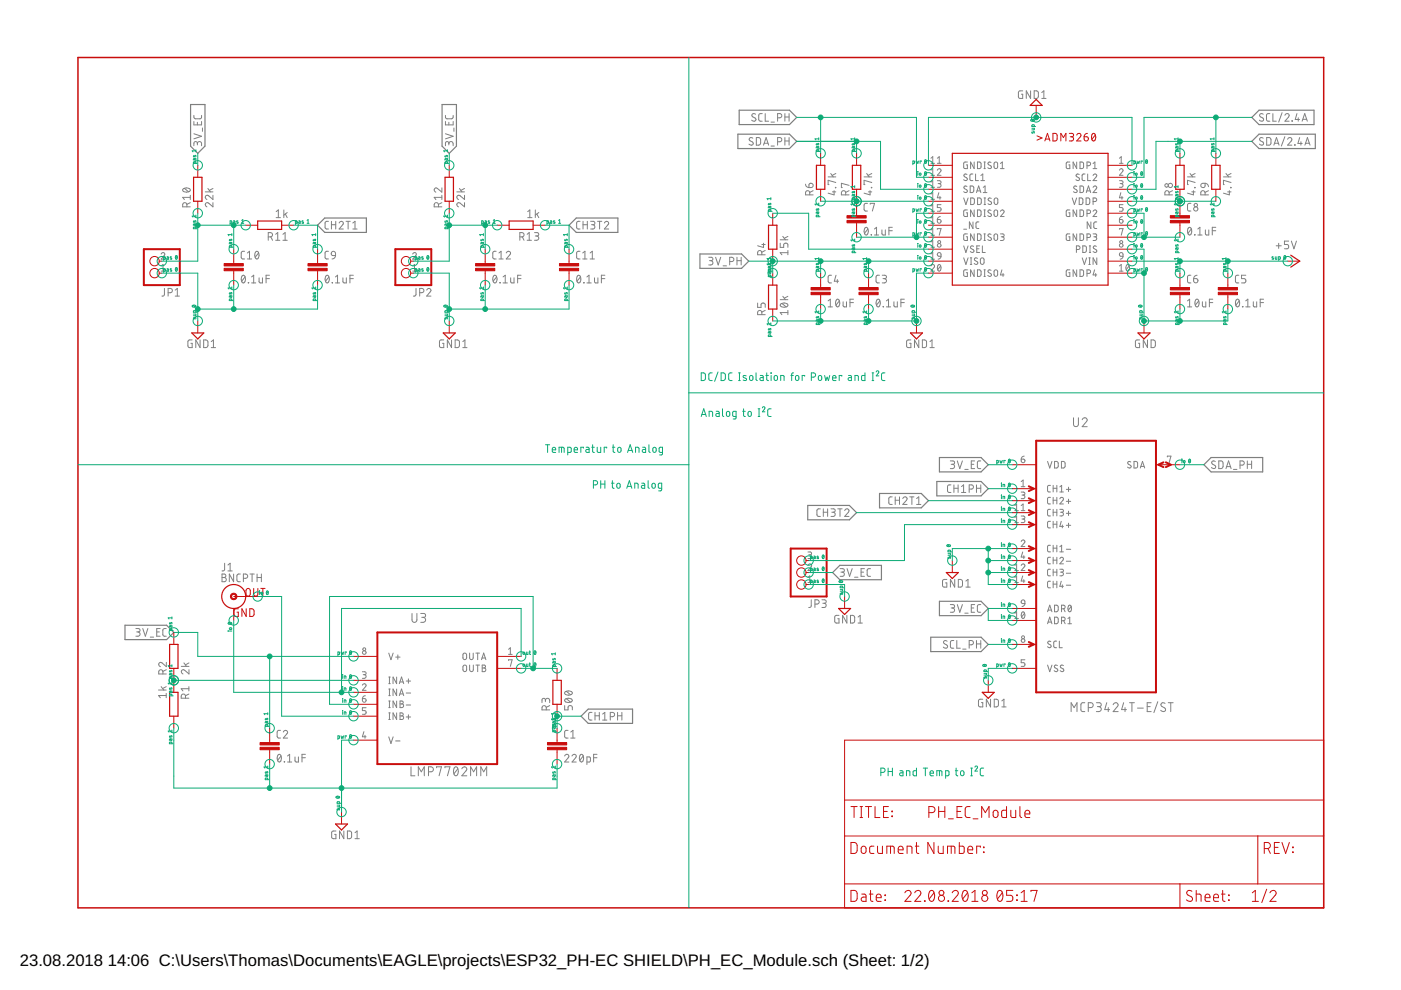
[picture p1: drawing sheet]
<svg xmlns="http://www.w3.org/2000/svg" width="297mm" height="210mm" viewBox="0 0 297 210" stroke-linecap="round" stroke-linejoin="round" font-family="sans-serif">
<defs><g id="words">
<g font-size="3.5">
<text x="4.2" y="204.7">23.08.2018</text>
<text x="22.9" y="204.7">14:06 C:\Users\Thomas\Documents\EAGLE\projects\ESP32_PH-EC SHIELD\PH_EC_Module.sch (Sheet: 1/2)</text>
</g>
</g></defs>
<g fill="none" stroke="#808080" stroke-width=".21">
<path d="M216.8 19.3h-.6l-.2 .2-.1 1 .3 .3 .6 .1v-.9h-.2M218.5 19.3v1.6l-.9-1.6v1.6M219.3 19.3h.6l.2 .2v1.1l-.2 .2-.6 .1zM220.9 19.6l.4-.3v1.6M39.1 39.9l.9 .8M41.1 24.5l.1 .6 .3 .1h1l.2-.2v-.5M41.1 25.8v.7h1.6v-.7M41.1 28.4l1.6 .5-1.6 .5M41.8 30.5a.44 .44 0 0 1 .5-.5 .44 .44 0 0 1 .4 .5v.4M41.8 30.7v-.3a.37 .37 0 0 0-.3-.4 .37 .37 0 0 0-.4 .4v.5M41.8 25.9v.6M42.9 27.1v.8"/>
<path d="M44.1 40l.5 .7M45.1 40l-.7 .4M93.7 39.8v.9l-.9-.7a.44 .44 0 0 0-.7 .1 .44 .44 0 0 0 .3 .6M94.4 24.5l.1 .5 .3 .2h1l.2-.2 .1-.5M94.4 25.8v.7h1.7v-.7M94.4 28.4l1.7 .5-1.7 .5M95.2 30.5a.46 .46 0 0 1 .4-.5 .46 .46 0 0 1 .5 .5v.4M95.2 30.7v-.3a.36 .36 0 0 0-.4-.4 .36 .36 0 0 0-.4 .4v.5M95.2 25.9v.6M96.2 27.1v.8M97.4 40l.5 .7M98.5 40l-.8 .4"/>
<path d="M159.6 29.3a.42 .42 0 0 0-.6-.1 .42 .42 0 0 0-.1 .6l.6 .3a.38 .38 0 0 1 .2 .5 .38 .38 0 0 1-.6 .2l-.3-.2M160.2 24.2l-.6-.1-.2 .3 .1 .3 .6 .3a.38 .38 0 0 1 .1 .5 .38 .38 0 0 1-.5 .2l-.3-.2M160.4 29.2h.6l.2 .2 .1 .9-.3 .5h-.6zM161.6 24.1h-.5l-.2 .3v1.1l.2 .2h.5M161.9 30.8l.5-1.6 .6 1.6M162 30.4h.8M162.2 24.1v1.6h.8M163.5 25.9h.7M163.5 31h.7M164.9 25h.4a.44 .44 0 0 0 .5-.5 .44 .44 0 0 0-.5-.4h-.4v1.6M164.9 30.1h.4a.44 .44 0 0 0 .5-.5 .44 .44 0 0 0-.5-.4h-.4v1.6M166.4 24.1v1.6"/>
<path d="M166.4 29.2v1.6M166.4 24.8h.9M166.4 29.9h.9M167.3 24.1v1.6M167.3 29.2v1.6M170.8 39.1l.1 .4 .6 .3M171.6 39a.47 .47 0 0 1 .8 .1 .47 .47 0 0 1-.4 .7h-.5zM175.6 37.5h1.6M176.1 36.8l.6 .7M177.1 39.7l.1 .1zM177.2 38.7l-1.6-.5v.9h.2M177.2 36.8l-.8 .4"/>
<path d="M180 39.3l-1.6-.4v.9h.2M183.2 37.5h1.6M183.7 36.8l.6 .7M184.7 39.7l.1 .1zM184.8 38.7l-1.6-.5v.9h.2M184.8 36.8l-.7 .4M197.4 39.7h.7M197.4 37.2h.7M197.4 34.6h.7M197.4 33.5l.4-.3v1.4M197.4 36.1l.4-.3v1.4M197.4 38.6l.4-.3v1.4"/>
<path d="M198.7 36.1a.39 .39 0 0 1 .6-.3 .39 .39 0 0 1 .1 .6l-.7 .8h.8M198.7 38.3l.6 .1 .2 .1-.2 .4h-.4M198.7 34.6h.8M198.7 33.5l.4-.3v1.4M199.1 38.9a.39 .39 0 0 1 .4 .4 .39 .39 0 0 1-.4 .4h-.4M205 37l-.4-.1-.2 .3 .5 .5a.38 .38 0 0 1 0 .6 .38 .38 0 0 1-.6-.2M205 39.5h-.4l-.2 .2v.2l.5 .3a.38 .38 0 0 1 0 .6 .38 .38 0 0 1-.6-.2M205.1 34.4h-.6l-.2 .1v.9l.2 .3 .6 .1v-.8h-.2M205.7 39.4l.5 .1 .2 .2v.9l-.2 .2h-.5zM206.3 36.9h-.5l-.2 .3 .1 .9 .1 .2h.5M206.5 34.4v1.4l-.7-1.4v1.4M206.8 36.9v1.4h.7"/>
<path d="M207.2 34.4h.6l.2 .2v.9l-.2 .2-.6 .1zM208 37.2l.4-.3v1.4M208 38.3h.7M208.5 39.7l.4-.3v1.4M208.6 35.8h.3M208.6 34.4h.3M208.8 34.4v1.4M210.1 34.5a.35 .35 0 0 0-.5-.1 .35 .35 0 0 0 0 .5l.5 .3a.39 .39 0 0 1-.1 .6 .39 .39 0 0 1-.6-.2M210.9 34.5h.5l.1 .9a.38 .38 0 0 1-.4 .4 .38 .38 0 0 1-.3-.4zM212.1 35.8h.8M212.1 34.7l.4-.3v1.4M220.9 20.9h.9"/>
<path d="M226.8 34.4h-.5l-.2 .1v.9l.2 .3 .5 .1v-.8h-.2M228.3 34.4v1.4l-.8-1.4v1.4M228.3 39.5a.35 .35 0 0 0-.5 0 .35 .35 0 0 0 0 .5l.4 .2a.38 .38 0 0 1 0 .6 .38 .38 0 0 1-.6-.2M228.8 37l-.5-.1-.1 .3 .5 .5a.38 .38 0 0 1 0 .6 .38 .38 0 0 1-.6-.2M229 39.4l.5 .1 .2 .2v.9l-.2 .2h-.5zM229 34.4h.5l.2 .2v.9l-.2 .2-.5 .1zM230 36.9h-.4l-.2 .3v.9l.2 .2h.4M230.5 35.1h.3a.39 .39 0 0 0 .4-.4 .39 .39 0 0 0-.4-.3h-.3v1.4M230.6 36.9v1.4h.6M231.8 39.7a.38 .38 0 0 1 .5-.3 .38 .38 0 0 1 .1 .6l-.6 .8h.7M231.8 37.2a.38 .38 0 0 1 .5-.3 .38 .38 0 0 1 .1 .6l-.6 .8h.7M231.8 34.7l.3-.3v1.4"/>
<path d="M231.8 35.8h.7M237.3 38.3h.5l.3 .2-.2 .4h-.4M237.3 36.1a.38 .38 0 0 1 .6-.3 .38 .38 0 0 1 .1 .6l-.7 .8h.8M237.3 33.5l.4-.3v1.4M237.3 34.6h.8M237.7 38.9a.39 .39 0 0 1 .4 .4 .39 .39 0 0 1-.4 .4h-.4M251.8 37.5h1.6M252.3 36.8l.6 .7M253.3 39.7l.1 .1zM253.4 38.7l-1.6-.5v.9h.1M253.4 36.8l-.8 .4M254.7 39l.8-.1v.5a.46 .46 0 0 1-.7 .3 .46 .46 0 0 1-.1-.7z"/>
<path d="M255.5 38.9l.4 .1 .3 .6M259.4 37.5h1.6M259.9 36.8l.6 .7M260.9 39.7l.1 .1zM261 38.7l-1.6-.5v.9h.2M261 36.8l-.8 .4M267.8 29.3a.41 .41 0 0 0-.6-.1 .41 .41 0 0 0 0 .6l.5 .3a.44 .44 0 0 1 0 .7 .44 .44 0 0 1-.7-.2M267.8 24.2a.41 .41 0 0 0-.6-.1 .41 .41 0 0 0 0 .7l.5 .2a.44 .44 0 0 1 0 .7 .44 .44 0 0 1-.7-.2M268.6 29.2h.6l.2 .2 .1 .9-.3 .5h-.6zM269.2 24.1h-.5l-.2 .3v1.1l.2 .2h.5M269.9 24.1v1.6h.7M270.1 30.8l.5-1.6 .6 1.6"/>
<path d="M270.2 30.4h.8M271.8 23.9l-.7 2M272.4 29l-.7 2M272.4 24.4a.44 .44 0 0 1 .7-.3 .44 .44 0 0 1 .1 .7l-.8 .9h.9M273 29.5a.44 .44 0 0 1 .6-.3 .44 .44 0 0 1 .2 .7l-.8 .9h.9M273.9 25.6l.1 .1zM274.5 30.7l.1 .1zM275 24.1l-.4 1.2h.9M275.3 25v.7M275.5 29.2l-.3 1.2h.9M275.8 30.1v.7M276.1 25.7l.5-1.6 .6 1.6"/>
<path d="M276.2 25.3h.8M276.7 30.8l.5-1.6 .5 1.6M276.8 30.4h.8M34.2 53.9a.38 .38 0 0 1 .5-.3 .38 .38 0 0 1 .1 .6l-.6 .7h.7M34.2 56.4l.4-.3v1.4M34.2 57.5h.7M38.8 40a1 1 0 0 1 1.5 .3 .95 .95 0 0 1-1.6 0zM39.6 43.9v-.5a.44 .44 0 0 0-.4-.4 .44 .44 0 0 0-.5 .4v.5h1.6M40.3 43l-.7 .3M40.3 41.8h-1.6l.4 .5M40.3 41.4v.9M43.5 40.7h1.6"/>
<path d="M45.1 43v.9l-.8-.8a.45 .45 0 0 0-.7 .1 .45 .45 0 0 0 .3 .7M45.1 41.4v.9l-.8-.8a.44 .44 0 0 0-.7 .2 .44 .44 0 0 0 .3 .6M51.4 58.5l.2-.1a.97 .97 0 0 1 0 1.6 1.02 1.02 0 0 1-.2-1.5zM51.9 53.3h-.5l-.3 .3 .1 1.1 .2 .2h.5M52 58.7l-.8 .9M52.5 54.9h.9M52.5 53.6l.4-.3v1.6M52.6 59.9l.1 .1zM53.3 60h.9M53.3 58.7l.5-.3v1.6M54.2 53.4l.3-.1a.95 .95 0 0 1 0 1.6 1 1 0 0 1-.3-1.5zM54.8 53.6l-.7 .9"/>
<path d="M54.9 58.9v.9l.3 .2h.4v-1.1M56.4 59.1h.7M56.9 50.2h.4a.46 .46 0 0 0 .5-.4 .46 .46 0 0 0-.5-.5h-.4v1.6M57.1 58.4h-.7v1.6M57.4 50.2l.4 .7M58.4 49.7l.5-.4v1.6M58.4 50.9h.9M58.5 44.9l.5-.4v1.6M58.5 46.1h1M60 50.9h.9M60 49.7l.5-.4v1.6M60.2 44.5v1.6"/>
<path d="M60.5 45.4l.4 .7M60.9 45.1l-.7 .5M69.1 58.5l.3-.1a.95 .95 0 0 1 0 1.6 1.04 1.04 0 0 1-.3-1.5zM69.6 53.3h-.4l-.3 .3v1.1l.3 .2h.4M69.6 46.9l-.4 .1-.3 .3v1l.3 .2 .4 .1M69.7 58.7l-.7 .9M70.3 46.9v1.7M70.3 47.6h.9M70.4 53.4l.3-.1 .3 .1 .1 .8-.8-.1-.1-.4zM70.4 59.9l.1 .1zM71.1 60h.9M71.1 58.7l.5-.3v1.6"/>
<path d="M71.1 54.2l-.3 .6-.4 .1M71.2 46.9v1.7M71.9 47.3a.44 .44 0 0 1 .6-.3 .44 .44 0 0 1 .2 .6l-.8 1h.9M72.7 58.9v.9l.3 .2h.4v-1.1M73.4 46.9h.9M73.8 46.9v1.7M74.2 59.1h.7M74.8 48.6h.9M74.8 47.3l.5-.4v1.7M74.9 58.4h-.7v1.6M87.5 53.9a.38 .38 0 0 1 .5-.3 .38 .38 0 0 1 .2 .6l-.7 .7h.8M87.5 57.5h.8"/>
<path d="M87.5 56.4l.4-.3v1.4M93 43.9v-.5a.46 .46 0 0 0-.5-.4 .46 .46 0 0 0-.4 .4v.5h1.6M93.7 41.8h-1.6l.3 .5M93.7 43l-.7 .3M93.7 41.4v.9M96.9 40.7h1.6M98.5 43v.9l-.9-.8a.44 .44 0 0 0-.7 .1 .44 .44 0 0 0 .3 .7M98.5 41.4v.9l-.9-.8a.44 .44 0 0 0-.7 .2 .44 .44 0 0 0 .3 .6M104.7 58.5l.2-.1a.95 .95 0 0 1 0 1.6 1 1 0 0 1-.2-1.5zM105.2 53.3h-.5l-.2 .3v1.1l.2 .2h.5M105.3 58.7l-.7 .9M105.8 54.9h.9"/>
<path d="M105.8 53.6l.4-.3v1.6M106 59.9l.1 .1zM106.7 60h.9M106.7 58.7l.4-.3v1.6M107.3 53.6a.45 .45 0 0 1 .7-.3 .45 .45 0 0 1 .1 .7l-.8 .9h.9M108.3 58.9v.9l.2 .2h.5v-1.1M109.7 59.1h.8M110.2 50.2h.5a.46 .46 0 0 0 .4-.4 .46 .46 0 0 0-.4-.5h-.5v1.6M110.5 58.4h-.8v1.6M110.7 50.2l.4 .7M111.8 50.9h.9M111.8 49.7l.4-.4v1.6"/>
<path d="M111.9 46.1h.9M111.9 44.9l.4-.4v1.6M113.3 49.3h.6a.36 .36 0 0 1 .3 .4 .36 .36 0 0 1-.3 .3h-.4M113.5 44.5v1.6M113.8 50a.46 .46 0 0 1 .4 .5 .46 .46 0 0 1-.4 .4h-.5M113.8 45.4l.4 .7M114.2 45.1l-.7 .5M122.4 58.5l.3-.1a.97 .97 0 0 1 0 1.6 1.02 1.02 0 0 1-.3-1.5zM123 53.3h-.5l-.2 .3v1.1l.2 .2h.5M123 46.9l-.5 .1-.2 .3v1l.2 .2 .5 .1M123.1 58.7l-.8 .9M123.5 54.9h1"/>
<path d="M123.5 53.6l.5-.3v1.6M123.6 47.6h.9M123.6 46.9v1.7M123.8 59.9v.1zM124.4 60h.9M124.4 58.7l.5-.3v1.6M124.5 46.9v1.7M125.1 54.9h.9M125.1 53.6l.5-.3v1.6M125.2 46.9h.6a.36 .36 0 0 1 .3 .4 .36 .36 0 0 1-.3 .3h-.4M125.7 47.6a.46 .46 0 0 1 .4 .5 .46 .46 0 0 1-.4 .5h-.5M126 58.9l.1 .9 .2 .2h.5v-1.1"/>
<path d="M126.7 46.9h.9M127.1 46.9v1.7M127.5 59.1h.7M128.1 47.3a.44 .44 0 0 1 .7-.3 .44 .44 0 0 1 .1 .6l-.8 1h1M128.2 58.4h-.7v1.6M150.3 54.5h.5a.36 .36 0 0 1 .4 .4 .36 .36 0 0 1-.4 .4h-.4M150.7 55.3a.46 .46 0 0 1 .5 .4 .46 .46 0 0 1-.5 .5h-.4M151.7 54.5l.6 1.7 .5-1.7M153.3 56.4h.7M154.7 55.5h.5a.46 .46 0 0 0 .4-.5 .46 .46 0 0 0-.4-.5h-.5v1.7M156.3 55.3h.8M156.3 54.5v1.7"/>
<path d="M157.1 54.5v1.7M161.5 54v-.4a.44 .44 0 0 0-.4-.5 .44 .44 0 0 0-.5 .5v.4h1.6M161.5 51.8h.7M161.9 51.6v.9l-1.3-.4M162.2 53.1l-.7 .4M165.4 51.6v.9h.8v-.6a.45 .45 0 0 1 .4-.3 .45 .45 0 0 1 .4 .3v.6M165.4 50.8h1.6M166 50.1l.5 .7M167 53.6h-1.6l.4 .4M167 53.1v.9M167 50.1l-.7 .4M171.7 41.3v-.4a.44 .44 0 0 0-.5-.5 .44 .44 0 0 0-.4 .5v.4h1.6"/>
<path d="M172.4 40.4l-.7 .4M176.3 58.4l-.6 .1-.1 .2 .1 1.2 .6 .1M176.5 40.7h.7M176.8 40.4v.9l-1.2-.3M177.2 58.4l-.3 1.2h.9M177.5 59.3v.7M179.3 41.3v-.4a.46 .46 0 0 0-.5-.5 .46 .46 0 0 0-.4 .5v.4h1.6M180 40.4l-.7 .4M183.4 48.3l.3-.1a.97 .97 0 0 1 0 1.6 1.02 1.02 0 0 1-.3-1.5zM183.9 43.1l-.6 .1-.1 .3v1l.2 .2h.5M184 48.6l-.7 .9M184.1 40.7h.7"/>
<path d="M184.5 40.4v.9l-1.3-.3M184.5 43.3v-.2h.9l-.4 1.6M184.7 49.7l.1 .1zM185.4 49.8h.9M185.4 48.6l.4-.4v1.6M186.5 58.4l-.7 .1-.1 .2 .1 1.2 .7 .1M187 48.7v1l.3 .1h.4v-1.1M187 58.4h.6a.36 .36 0 0 1 .4 .3 .36 .36 0 0 1-.4 .4h-.4M187.5 59.1a.46 .46 0 0 1 .5 .4 .46 .46 0 0 1-.5 .5h-.5M188.5 48.9h.7M189.2 48.2h-.7v1.6M197.4 56.4a.38 .38 0 0 1 .5-.3 .38 .38 0 0 1 .1 .6l-.6 .8h.7"/>
<path d="M197.4 44.8h.7M197.4 41.2l.4-.3v1.3M197.4 43.7l.4-.3v1.4M197.4 46.2l.4-.3v1.4M197.4 48.8l.4-.3v1.4M197.4 51.3l.4-.3v1.4M197.4 53.9l.4-.3v1.3M197.4 42.2h.7M197.4 47.3h.7M197.4 49.9h.7M197.4 52.4h.7M197.4 54.9h.7"/>
<path d="M198.7 46.5h.5a.4 .4 0 0 1 .3 .5 .4 .4 0 0 1-.4 .3 .4 .4 0 0 1-.4-.4zM198.7 48.6v-.1h.8l-.4 1.4M198.9 53.7h.5l.1 .6-.7-.1-.1-.3zM198.9 56.2l.2-.1a.76 .76 0 0 1 .4 .7 .76 .76 0 0 1-.5 .7l-.3-.7zM199.1 40.9l-.4 1h.8M199.3 41.6v.6M199.4 45.9l-.5 .3-.2 .3M199.4 56.4l-.6 .8M199.5 43.4h-.8v.6h.5a.4 .4 0 0 1 .3 .4 .4 .4 0 0 1-.3 .4h-.5M199.5 54.3l-.1 .4-.5 .2M204.3 42l.5 1.4 .5-1.4M204.3 48.6h.6"/>
<path d="M204.3 52.1l.5 1.4 .5-1.4M204.3 54.7l.5 1.4 .5-1.4M205.1 44.5h-.6l-.2 .2v.9l.2 .3h.6v-.8h-.2M205.1 49.6h-.6l-.2 .2v.9l.2 .3h.6v-.8h-.2M205.1 57.2h-.6l-.2 .2v.9l.2 .3h.6v-.8h-.2M205.7 56.1h.3M205.7 54.7h.3M205.8 42h.6l.2 .2v.9l-.2 .2-.6 .1zM205.9 54.7v1.4M206.3 47.1v1.4l-.8-1.4v1.4M206.4 52.2a.35 .35 0 0 0-.5 0 .35 .35 0 0 0 0 .5l.4 .2a.35 .35 0 0 1 .1 .6 .35 .35 0 0 1-.6-.1l-.1-.1M206.5 44.5v1.4l-.7-1.4v1.4"/>
<path d="M206.5 49.6v1.4l-.7-1.4v1.4M206.5 57.2v1.4l-.7-1.4v1.4M207 40.8l.5-1.4 .5 1.4M207.1 52.7h.5M207.1 40.5h.7M207.2 44.5h.6l.2 .2v1l-.2 .2h-.6zM207.2 49.6h.6l.2 .2v.9l-.2 .2-.6 .1zM207.2 54.8l-.4-.1-.2 .3 .1 .2 .5 .3a.35 .35 0 0 1 0 .5 .35 .35 0 0 1-.5 0l-.2-.1M207.2 57.2h.6l.2 .2v1l-.2 .2h-.6zM207.3 42h.5l.2 .2v.9l-.2 .2-.5 .1zM207.5 47.1h-.4l-.2 .2v1l.2 .1 .4 .1M207.7 52.1h-.6v1.4h.6"/>
<path d="M208 54.8h.5l.1 .9a.39 .39 0 0 1-.4 .4 .39 .39 0 0 1-.3-.4zM208.3 52.1v1.4h.6M208.5 40.8h.8M208.6 58.6h.3M208.6 57.2h.3M208.6 51h.3M208.6 49.6h.3M208.6 45.9h.3M208.6 44.5h.3M208.6 42h.4M208.6 43.4h.4M208.8 44.5v1.4"/>
<path d="M208.8 49.6v1.4M208.8 57.2v1.4M208.8 42v1.4M210.1 44.6a.35 .35 0 0 0-.5 0 .35 .35 0 0 0 0 .5l.5 .2a.39 .39 0 0 1-.1 .6 .39 .39 0 0 1-.6-.2M210.1 49.7a.35 .35 0 0 0-.5-.1 .35 .35 0 0 0 0 .6l.5 .2a.39 .39 0 0 1-.1 .6 .39 .39 0 0 1-.6-.2M210.1 57.3a.35 .35 0 0 0-.5 0 .35 .35 0 0 0 0 .5l.5 .2a.39 .39 0 0 1-.1 .6 .39 .39 0 0 1-.6-.2M210.2 42.1l-.5-.1-.2 .3 .1 .2 .5 .3a.38 .38 0 0 1-.1 .6 .38 .38 0 0 1-.5-.2M210.9 44.6h.5l.1 .9a.38 .38 0 0 1-.4 .4 .38 .38 0 0 1-.3-.4zM210.9 49.7h.5l.1 .9a.38 .38 0 0 1-.4 .4 .38 .38 0 0 1-.3-.4zM210.9 57.3h.5l.1 .9a.38 .38 0 0 1-.4 .4 .38 .38 0 0 1-.3-.4zM210.9 42.1h.6l.1 .9a.39 .39 0 0 1-.4 .4 .39 .39 0 0 1-.4-.4zM212.1 44.8a.39 .39 0 0 1 .6-.3 .39 .39 0 0 1 .1 .6l-.7 .8h.8"/>
<path d="M212.1 49.6h.6l.2 .2-.2 .4h-.4M212.4 57.2l-.3 1.1h.8M212.5 50.2a.39 .39 0 0 1 .4 .4 .39 .39 0 0 1-.4 .4h-.4M212.7 58v.6M226.8 57.2h-.5l-.2 .2v1l.3 .2h.4v-.8h-.2M226.8 49.6h-.5l-.2 .2v.9l.2 .3h.5v-.8h-.2M226.8 44.5h-.5l-.2 .2v.9l.2 .3h.5v-.8h-.2M227.3 42l.5 1.4 .5-1.4M228.2 52.9h.4a.38 .38 0 0 0 .4-.4 .38 .38 0 0 0-.4-.4h-.4v1.4M228.3 44.5v1.4l-.8-1.4v1.4M228.3 49.6v1.4l-.8-1.4v1.4M228.3 57.2v1.4l-.8-1.4v1.4"/>
<path d="M228.8 42h.6l.2 .2v.9l-.2 .2-.6 .1zM229 57.2h.5l.2 .2v1l-.2 .2h-.5zM229 49.6h.5l.2 .2v.9l-.2 .2-.5 .1zM229 44.5h.5l.2 .2v1l-.2 .2h-.5zM229.4 54.7l.5 1.4 .5-1.4M229.6 52.1l.5 .1 .2 .2v.9l-.2 .2h-.5zM230.3 42h.5l.2 .2 .1 .8-.3 .3-.5 .1zM230.3 40.8l.5-1.4 .4 1.4M230.4 40.5h.7M230.5 58h.3a.38 .38 0 0 0 .4-.4 .38 .38 0 0 0-.4-.4h-.3v1.4M230.5 50.4h.3a.38 .38 0 0 0 .4-.4 .38 .38 0 0 0-.4-.4h-.3v1.4M230.5 45.3h.3a.38 .38 0 0 0 .4-.4 .38 .38 0 0 0-.4-.4h-.3v1.4"/>
<path d="M230.8 56.1h.4M230.8 54.7h.4M230.9 53.5h.3M230.9 52.1h.3M231 54.7v1.4M231.1 52.1v1.4M231.3 47.1v1.4l-.8-1.4v1.4M231.8 49.6h.6l.1 .2-.1 .4h-.5M231.8 44.8a.38 .38 0 0 1 .5-.3 .38 .38 0 0 1 .1 .6l-.6 .8h.7M231.8 42.7h.3a.38 .38 0 0 0 .4-.3 .38 .38 0 0 0-.4-.4h-.3v1.4M232.1 57.2l-.3 1.1h.7M232.1 50.2a.39 .39 0 0 1 .4 .4 .39 .39 0 0 1-.4 .4h-.3"/>
<path d="M232.3 58v.6M232.5 52.2a.35 .35 0 0 0-.6 0 .35 .35 0 0 0 0 .5l.5 .2a.38 .38 0 0 1-.1 .7 .38 .38 0 0 1-.5-.3M232.5 47.1h-.4l-.2 .2v1l.2 .1 .4 .1M232.5 54.7v1.4l-.7-1.4v1.4M237.3 46.5h.5a.39 .39 0 0 1 .3 .5 .39 .39 0 0 1-.4 .3 .39 .39 0 0 1-.4-.4zM237.3 56.4l.4-.3v1.4M237.3 57.5h.8M237.3 48.6v-.1h.8l-.4 1.4M237.4 53.7h.6l.1 .6-.7-.1zM237.6 40.9l-.3 1h.8M237.9 41.6v.6M238 45.9l-.6 .3-.1 .3"/>
<path d="M238.1 54.3l-.1 .4-.5 .2M238.1 43.4h-.8v.6h.5a.4 .4 0 0 1 .3 .4 .4 .4 0 0 1-.3 .4h-.5M238.9 56.2l.1-.1a.74 .74 0 0 1 .5 .7 .74 .74 0 0 1-.4 .7 .88 .88 0 0 1-.2-1.3zM239.4 56.4l-.6 .8M247.9 41.3v-.4a.46 .46 0 0 0-.5-.5 .46 .46 0 0 0-.4 .5v.4h1.6M248.6 40.4l-.7 .4M252 48.3l.2-.1a.97 .97 0 0 1 0 1.6 1.02 1.02 0 0 1-.2-1.5zM252.5 58.4h-.5l-.2 .3v1.1l.2 .2h.5M252.5 43.1l-.5 .1-.2 .3v1l.2 .2h.5M252.6 48.6l-.7 .9M252.7 40.7h.7M253 40.4v.9l-1.2-.3"/>
<path d="M253.1 59.1h.5a.45 .45 0 0 1 .4 .5 .45 .45 0 0 1-.5 .4 .45 .45 0 0 1-.4-.5zM253.3 49.7l.1 .1zM253.8 58.4l-.4 .1-.3 .6M254 49.8h.9M254 48.6l.4-.4v1.6M255.5 41.3v-.4a.46 .46 0 0 0-.5-.5 .46 .46 0 0 0-.4 .5v.4h1.6M255.6 48.7v1l.2 .1h.5v-1.1M256.2 40.4l-.7 .4M257 48.9h.8M257.8 48.2h-.8v1.6M260.3 40.7h.7M260.6 40.4v.9l-1.2-.3"/>
<path d="M262.7 58.4h-.6l-.2 .3 .1 1.1 .1 .2h.6M264.1 58.4h-.9v.7h.6a.46 .46 0 0 1 .3 .4 .46 .46 0 0 1-.3 .5h-.6M270.6 52.1h1.1M271.1 51.6v1.1M273.2 51.1h-.9v.7h.6a.46 .46 0 0 1 .3 .5 .46 .46 0 0 1-.3 .4h-.6M273.8 51.1l.5 1.6 .6-1.6M34.9 61.2l-.1 1.3-.2 .3h-.3M35.6 62.1h.5a.46 .46 0 0 0 .5-.5 .46 .46 0 0 0-.5-.4h-.5v1.6M37.1 62.8h.9M37.1 61.5l.5-.3v1.6M40.7 72.1h-.6l-.2 .2-.1 1 .3 .4h.6v-.9h-.2M42.4 72.1v1.6l-.9-1.6v1.6"/>
<path d="M43.2 72.1h.6l.2 .2 .1 .9-.3 .5h-.6zM44.8 73.7h.9M44.8 72.4l.5-.3v1.6M88.2 61.2v1.3l-.2 .3h-.3M89 62.1h.4a.46 .46 0 0 0 .5-.5 .46 .46 0 0 0-.5-.4h-.4v1.6M90.5 61.5a.44 .44 0 0 1 .6-.3 .44 .44 0 0 1 .1 .7l-.7 .9h.9M94.1 72.1h-.7l-.2 .2v1l.2 .4h.7v-.9h-.3M95.7 72.1v1.6l-.9-1.6v1.6M96.5 72.1h.6l.3 .2v1.1l-.3 .3h-.6zM98.1 73.7h.9M98.1 72.4l.5-.3v1.6M160.6 64.3v.9h.8v-.6a.45 .45 0 0 1 .4-.3 .45 .45 0 0 1 .4 .3v.6"/>
<path d="M161.5 66.7v-.4a.44 .44 0 0 0-.4-.5 .44 .44 0 0 0-.5 .5v.4h1.6M162.2 65.8l-.7 .4M165.4 63.5h1.6M165.5 64.5a1.02 1.02 0 0 1 1.5 .2 .97 .97 0 0 1-1.6 0zM165.8 64.3l.9 .8M166 62.8l.5 .7M167 65.8v.9M167 66.3h-1.6l.4 .4M167 62.8l-.7 .4M175.6 65.1h.9M175.6 63.8l.4-.4v1.7M177.4 63.5h.1a.8 .8 0 0 1 .6 .5 .8 .8 0 0 1-.2 .8l-.2 .2a.8 .8 0 0 1-.6-.5 .8 .8 0 0 1 .2-.8z"/>
<path d="M178 63.8l-.8 .9M178.8 64v.9l.2 .2h.5v-1.1M180.2 64.2h.8M181 63.4h-.8v1.7M185.9 63.5h.2a.8 .8 0 0 1 .6 .5 .8 .8 0 0 1-.2 .8l-.2 .2a.8 .8 0 0 1-.6-.5 .8 .8 0 0 1 .2-.8zM186.6 63.8l-.8 .9M187.2 65l.1 .1zM187.9 65.1h.9M187.9 63.8l.5-.4v1.7M189.5 64v.9l.3 .2h.4v-1.1M191 64.2h.7M191.7 63.4h-.7v1.7"/>
<path d="M193.1 72.1h-.7l-.2 .2v1l.2 .4h.7v-.9h-.3M194.8 72.1v1.6l-.9-1.6v1.6M195.6 72.1h.6l.2 .2v1.1l-.2 .3h-.6zM197.2 73.7h.9M197.2 72.4l.4-.3v1.6M241.6 72.1h-.7l-.2 .2v1l.2 .4h.7v-.9h-.2M243.3 72.1v1.6l-.9-1.6v1.6M244.1 72.1h.6l.2 .2 .1 .9-.3 .5h-.6zM251.8 65.1h.9M251.8 63.8l.4-.4v1.7M253.5 63.5l.3-.1a.97 .97 0 0 1 0 1.7 1.02 1.02 0 0 1-.3-1.6zM254.1 63.8l-.7 .9"/>
<path d="M254.9 64l.1 .9 .2 .2h.5v-1.1M256.4 64.2h.7M257.1 63.4h-.7v1.7M262.1 63.5l.3-.1a.97 .97 0 0 1 0 1.7 1.02 1.02 0 0 1-.3-1.6zM262.7 63.8l-.7 .9M263.4 65l.1 .1zM264.1 65.1h.9M264.1 63.8l.5-.4v1.7M265.7 64v.9l.3 .2h.4v-1.1M267.2 64.2h.7M267.9 63.4h-.7v1.7M201.5 97.7h.5a.36 .36 0 0 1 .4 .4 .36 .36 0 0 1-.4 .3h-.3"/>
<path d="M201.9 98.4a.46 .46 0 0 1 .5 .5 .46 .46 0 0 1-.5 .5h-.4M203 97.7l.5 1.7 .5-1.7M204.6 99.5h.7M205.9 98.4h.6M206.7 97.7h-.8v1.7h.8M207.9 97.7h-.5l-.2 .4v1l.2 .2 .5 .1M216.5 97.3h.5a.39 .39 0 0 1 .3 .5 .39 .39 0 0 1-.4 .3 .39 .39 0 0 1-.4-.4zM217.1 96.7l-.5 .3-.1 .3M222.1 97.8l.5 1.4 .4-1.4M223.6 97.8l.5 .1 .2 .2 .1 .7-.3 .4h-.5zM225 97.8l.6 .1 .2 .2v.7l-.2 .4h-.6zM227.6 88.6v1.3a.52 .52 0 0 0 .5 .6 .52 .52 0 0 0 .5-.6v-1.3"/>
<path d="M229.4 89a.52 .52 0 0 1 .8-.4 .52 .52 0 0 1 .1 .8l-.9 1.1h1.1M239.8 98l-.5-.1-.2 .2 .1 .3 .5 .3a.35 .35 0 0 1 0 .5 .35 .35 0 0 1-.5-.1l-.1-.1M240.4 97.8l.6 .1 .2 .2v.9l-.2 .2h-.6zM241.8 99.2l.4-1.4 .5 1.4M241.9 98.9h.7M247.5 96.9v-.2h.8l-.4 1.4M257.7 97.9a.41 .41 0 0 0-.7-.1 .41 .41 0 0 0 .1 .6l.5 .3a.41 .41 0 0 1 0 .6 .41 .41 0 0 1-.6 0l-.1-.2M258.4 97.7h.6l.3 .3v.9l-.3 .4-.6 .1zM259.9 99.4l.6-1.7 .5 1.7M260.1 98.9h.8M261.5 99.5h.8M262.9 98.6h.5a.44 .44 0 0 0 .4-.4 .44 .44 0 0 0-.4-.5h-.5v1.7"/>
<path d="M264.5 98.4h.9M264.5 97.7v1.7M265.4 97.7v1.7M47.6 119.4v1.4l-.5 .3M48.3 119.8l.5-.4v1.7M171.3 119.9a.38 .38 0 0 1 .5-.3 .38 .38 0 0 1 .2 .6l-.7 .8h.8M171.3 117h.5l.3 .3-.2 .3h-.5M171.7 117.6a.39 .39 0 0 1 .4 .4 .39 .39 0 0 1-.4 .4h-.4M173.9 107.9h-.5l-.2 .3v1.1l.2 .2h.5M174.6 108.6h.9M174.6 107.9v1.6M175.5 107.9v1.6"/>
<path d="M176.2 107.9h.5a.36 .36 0 0 1 .4 .3 .36 .36 0 0 1-.4 .4h-.3M176.6 108.6a.44 .44 0 0 1 .5 .5 .44 .44 0 0 1-.5 .4h-.4M177.6 107.9h.9M178.1 107.9v1.6M179.1 108.2a.45 .45 0 0 1 .6-.3 .45 .45 0 0 1 .2 .7l-.8 .9h.9M189.2 105.3l-.5 .1-.3 .3 .1 1 .2 .2 .5 .1M189.8 106.1h.9M189.8 105.3v1.7M190.7 105.3v1.7M191.4 105.7a.45 .45 0 0 1 .6-.3 .45 .45 0 0 1 .2 .7l-.8 .9h.9M192.9 105.3h.9M193.3 105.3v1.7"/>
<path d="M194.3 105.7l.5-.4v1.7M194.3 107h.9M201.6 102.8h-.5l-.2 .4v1l.2 .2h.5M202.2 103.5h.9M202.2 102.8v1.6M203.1 102.8v1.6M203.9 104.4h.9M203.9 103.2l.4-.4v1.6M205.5 103.7h.5a.44 .44 0 0 0 .4-.4 .44 .44 0 0 0-.4-.5h-.5v1.6M207 103.5h.9M207 102.8v1.6M207.9 102.8v1.6"/>
<path d="M215.2 107.2l.3-.3v1.4M215.2 109.7l.3-.3v1.4M215.2 119.9l.3-.3v1.4M215.2 108.3h.7M215.2 110.8h.7M216.5 104.3l.6 .1 .2 .2-.2 .3-.4 .1M216.5 109.4l.6 .1 .2 .2-.2 .3h-.4M216.5 114.8a.38 .38 0 0 1 .6-.3 .38 .38 0 0 1 .1 .6l-.7 .8h.8M216.5 119.9a.38 .38 0 0 1 .6-.3 .38 .38 0 0 1 .1 .6l-.7 .8h.8M216.5 102.1l.4-.3v1.4M216.5 107.2l.4-.3v1.4M216.5 103.2h.8"/>
<path d="M216.5 108.3h.8M216.8 117l-.3 1.1h.8M216.9 105a.38 .38 0 0 1 .4 .3 .38 .38 0 0 1-.4 .4h-.4M216.9 110a.38 .38 0 0 1 .4 .4 .38 .38 0 0 1-.4 .4h-.4M217.1 117.8v.6M222.7 102.9h-.4l-.2 .3v.9l.2 .2h.4M222.7 105.5h-.4l-.2 .3v.9l.2 .1h.4M222.7 108h-.4l-.2 .3v.9l.2 .2h.4M222.7 110.5l-.4 .1-.2 .2v.9l.2 .2h.4M222.7 115.6h-.4l-.2 .3v.9l.2 .2h.4M222.7 118.2h-.4l-.2 .3v.9l.2 .1h.4M223.3 102.9v1.4"/>
<path d="M223.3 105.5v1.3M223.3 108v1.4M223.3 110.5v1.4M223.3 115.6v1.4M223.3 118.2v1.3M223.3 103.5h.8M223.3 106.1h.8M223.3 108.6h.8M223.3 111.1h.8M223.3 116.2h.8M223.3 118.8h.8M224.1 102.9v1.4"/>
<path d="M224.1 105.5v1.3M224.1 108v1.4M224.1 110.5v1.4M224.1 115.6v1.4M224.1 118.2v1.3M224.7 105.8a.38 .38 0 0 1 .5-.3 .38 .38 0 0 1 .2 .6l-.7 .7h.8M224.7 108h.6l.2 .2-.2 .4h-.4M224.7 118.5a.38 .38 0 0 1 .5-.3 .38 .38 0 0 1 .2 .6l-.7 .7h.8M224.7 104.3h.8M224.7 103.2l.4-.3v1.4M224.7 115.9l.4-.3v1.4M224.7 117h.8"/>
<path d="M225 110.5l-.3 1.1h.8M225.1 108.6a.39 .39 0 0 1 .4 .4 .39 .39 0 0 1-.4 .4h-.4M225.2 111.3v.6M226.1 103.8h.9M226.1 106.3h.9M226.1 108.8h.9M226.1 111.4h.9M226.1 116.5h.9M226.1 119h.9M226.5 103.3v.9M226.5 105.8v1M226.5 108.4v.9"/>
<path d="M226.5 110.9v.9M28.8 133.3h.5a.36 .36 0 0 1 .4 .3 .36 .36 0 0 1-.4 .4h-.3M29.3 134a.46 .46 0 0 1 .4 .4 .46 .46 0 0 1-.4 .5h-.5M30.3 133.3l.5 1.6 .5-1.6M31.9 135.1h.7M33.2 134h.6M34 133.3h-.8v1.6h.8M35.2 133.3l-.6 .1-.1 .2v1.1l.3 .2h.4M47.1 121.7h.4a.37 .37 0 0 1 .4 .4 .37 .37 0 0 1-.4 .3 .44 .44 0 0 1 .5 .5 .44 .44 0 0 1-.5 .4h-.4zM47.1 122.4h.4M48.3 121.1h.9M49.5 121.7v1.6l-.9-1.6v1.6"/>
<path d="M50.9 121.7l-.6 .1-.1 .3 .1 1 .2 .2h.4M51.6 122.6h.5a.46 .46 0 0 0 .4-.4 .46 .46 0 0 0-.4-.5h-.5v1.6M53 121.7h.9M53.4 121.7v1.6M54.5 122.4h.9M54.5 121.7v1.6M55.4 121.7v1.6M82.4 138.5l.5 1.4 .5-1.4M83.9 139.3h.9M84.3 138.9v.9M87.4 130.1v1.3a.52 .52 0 0 0 .5 .6 .52 .52 0 0 0 .5-.6v-1.3M89.2 130.1h.6a.41 .41 0 0 1 .4 .4 .41 .41 0 0 1-.4 .4h-.4"/>
<path d="M89.7 130.9a.53 .53 0 0 1 .5 .5 .53 .53 0 0 1-.5 .6h-.5M98.3 138.6h.5l.1 .9a.39 .39 0 0 1-.4 .4 .39 .39 0 0 1-.4-.4zM99.6 138.5v1a.38 .38 0 0 0 .3 .4 .38 .38 0 0 0 .4-.4v-1M100.9 138.5h.8M101.3 138.5v1.4M102.1 139.9l.5-1.4 .4 1.4M102.2 139.5h.7M107.8 137.7l.4-.3v1.3M107.8 138.7h.8M171.3 122.4l.4-.3v1.4M171.3 123.5h.8M172 127.2v1.4l-.5 .2"/>
<path d="M172.8 128.1h.4a.46 .46 0 0 0 .5-.5 .46 .46 0 0 0-.5-.4h-.4v1.6M174.3 127.2h.5a.37 .37 0 0 1 .4 .3 .37 .37 0 0 1-.4 .4h-.3M174.7 127.9a.44 .44 0 0 1 .5 .5 .44 .44 0 0 1-.5 .4h-.4M177.9 130.5h-.6l-.3 .2v1l.2 .4h.7v-.9h-.3M178.1 120.6h.6a.37 .37 0 0 1 .3 .3 .37 .37 0 0 1-.3 .4h-.4M178.6 121.3a.44 .44 0 0 1 .4 .5 .44 .44 0 0 1-.4 .4h-.5M179.6 130.5v1.6l-1-1.6v1.6M179.6 120.6l.5 1.6 .6-1.6M180.3 130.5h.6l.3 .3v1l-.3 .3h-.6zM181.2 122.4h.7M181.9 132.1h.9M181.9 130.8l.5-.3v1.6"/>
<path d="M182.6 121.3h.5M183.3 120.6h-.7v1.6h.7M184.6 120.6h-.5l-.2 .3v1.1l.2 .2h.5M200.7 122.9h-.5l-.3 .2v1.2l.2 .2h.6v-.9h-.2M200.8 136l-.4-.2-.4 .4 .1 .2 .6 .4a.38 .38 0 0 1 .1 .5 .38 .38 0 0 1-.5 .1l-.3-.2M201.5 128.2h.5a.36 .36 0 0 1 .4 .3 .36 .36 0 0 1-.4 .4h-.3M201.9 128.9a.46 .46 0 0 1 .5 .5 .46 .46 0 0 1-.5 .4h-.4M202.2 135.8l-.6 .1-.1 .3v1l.2 .2h.5M202.4 122.9v1.6l-.9-1.6v1.6M202.9 135.8v1.6h.7M203 128.2l.5 1.6 .5-1.6M203.2 122.9h.6l.2 .2v1.1l-.2 .3h-.6z"/>
<path d="M204.1 137.6h.7M204.6 130h.7M204.8 124.5h.9M204.8 123.2l.4-.3v1.6M205.5 136.7h.5a.46 .46 0 0 0 .4-.4 .46 .46 0 0 0-.4-.5h-.5v1.6M205.9 128.9h.6M206.7 128.2h-.8v1.6h.8M207 135.8v1.6M207 136.5h.9M207.9 128.2h-.5l-.2 .3v1.1l.2 .2h.5M207.9 135.8v1.6M215.2 122.4l.3-.3v1.4"/>
<path d="M215.2 130l.3-.3v1.4M215.2 121h.7M215.2 123.5h.7M215.2 131.1h.7M216.6 127.3h.6l.1 .7h-.6l-.2-.2zM216.7 129.8h.1a.74 .74 0 0 1 .5 .6 .74 .74 0 0 1-.4 .7 .88 .88 0 0 1-.2-1.3zM216.8 122.1l-.3 1.1h.8M217.1 122.9v.6M217.2 130l-.6 .8M217.3 128l-.1 .3-.5 .3M217.3 139.9h-.8v.6h.5a.4 .4 0 0 1 .3 .4 .4 .4 0 0 1-.3 .4h-.5M222.1 129.7l.5-1.4 .4 1.4"/>
<path d="M222.1 132.2l.5-1.3 .4 1.3M222.2 129.3h.7M222.2 131.9h.7M222.7 120.7h-.4l-.2 .3v.9l.2 .2h.4M222.7 123.2l-.4 .1-.2 .2v.9l.2 .2h.4M222.8 136h-.5l-.2 .2 .1 .2 .5 .3a.35 .35 0 0 1 .1 .6 .35 .35 0 0 1-.6-.1l-.1-.1M223.3 120.7v1.4M223.3 123.2v1.4M223.3 121.3h.8M223.3 123.8h.8M223.6 128.3h.5l.2 .2 .1 .8-.3 .4h-.5zM223.6 130.9h.5l.2 .2 .1 .7-.3 .4h-.5z"/>
<path d="M224 135.9l-.4 .1-.2 .2v.9l.2 .2h.4M224.1 120.7v1.4M224.1 123.2v1.4M224.6 135.9v1.4h.6M224.7 120.7h.6l.2 .2-.2 .4h-.4M225 123.2l-.3 1.1h.8M225.1 129.1h.3a.38 .38 0 0 0 .4-.4 .38 .38 0 0 0-.4-.4h-.3v1.4M225.1 131.6h.3a.38 .38 0 0 0 .4-.4 .38 .38 0 0 0-.4-.3h-.3v1.3M225.1 121.3a.39 .39 0 0 1 .4 .4 .39 .39 0 0 1-.4 .4h-.4M225.2 124v.6M225.5 129.1l.3 .6M225.5 131.6l.3 .6"/>
<path d="M226.1 121.5h.9M226.1 124.1h.9M226.4 131.1l.4-.2v1.3M226.4 132.2h.8M226.6 128.4l.2-.1a.83 .83 0 0 1 0 1.4 .88 .88 0 0 1-.2-1.3zM227.1 128.6l-.6 .8M33.6 146.3h1.6M34.2 145.6l.5 .7M34.5 142.9v-.4a.44 .44 0 0 0-.4-.5 .44 .44 0 0 0-.4 .5v.4h1.6M35.2 147.5h-1.6l.4 .4M35.2 147v.9M35.2 145.6l-.7 .4"/>
<path d="M35.3 140.4v1l-.9-.8a.45 .45 0 0 0-.7 .1 .45 .45 0 0 0 .3 .7M35.3 142l-.8 .3M38.4 141.3h1.7M39 140.5l.5 .8M39.3 148v-.4a.46 .46 0 0 0-.4-.4 .46 .46 0 0 0-.5 .4v.4h1.6M40 145.6v.9M40 147.2l-.7 .3M40 146h-1.6l.4 .5M40.1 142v.9l-.9-.8a.45 .45 0 0 0-.7 .2 .45 .45 0 0 0 .3 .6M40.1 140.5l-.8 .5M59.5 154.9h-.5l-.2 .3 .1 1.2 .6 .1M60.1 155.2a.44 .44 0 0 1 .6-.3 .44 .44 0 0 1 .1 .7l-.7 .9h.9"/>
<path d="M64.7 159.9h-.7v1.7M76.8 142.4l.6 .1 .2 .2-.2 .3h-.4M76.8 145.3a.39 .39 0 0 1 .6-.3 .39 .39 0 0 1 .1 .6l-.7 .8h.8M76.8 148.1h.5a.39 .39 0 0 1 .3 .5 .39 .39 0 0 1-.4 .3 .39 .39 0 0 1-.4-.4zM77.2 155.1l-.4 1.1h.8M77.2 143a.39 .39 0 0 1 .4 .4 .39 .39 0 0 1-.4 .4h-.4M77.4 155.9v.6M77.5 147.5l-.4 .1-.3 .5M77.6 150.1h-.8v.6h.5a.4 .4 0 0 1 .3 .4 .4 .4 0 0 1-.3 .3h-.5M82.4 150h.3M82.4 144.9h.3M82.4 143.6h.3"/>
<path d="M82.4 147.5h.3M82.4 146.1h.3M82.4 148.6h.3M82.4 152.5h.3M82.4 151.2h.3M82.4 156.2l.5 1.4 .5-1.4M82.6 143.6v1.3M82.6 146.1v1.4M82.6 148.6v1.4M82.6 151.2v1.3M83.9 157.1h.9M84.1 143.6v1.3l-.8-1.3v1.3"/>
<path d="M84.1 146.1v1.4l-.8-1.4v1.4M84.1 148.6v1.4l-.8-1.4v1.4M84.1 151.2v1.3l-.8-1.3v1.3M84.7 144.9l.4-1.3 .5 1.3M84.7 147.5l.4-1.4 .5 1.4M84.8 144.6h.7M84.8 147.1h.7M84.8 148.6l.6 .1 .1 .3-.3 .2a.39 .39 0 0 1 .4 .4 .39 .39 0 0 1-.4 .4h-.4zM84.8 151.2l.6 .1 .1 .2-.3 .3a.38 .38 0 0 1 .4 .4 .38 .38 0 0 1-.4 .3h-.4zM84.8 149.2h.4M84.8 151.8h.4M86.1 144.4h1"/>
<path d="M86.1 146.9h1M86.1 149.5h1M86.1 152h1M86.6 143.9v1M86.6 151.6v.9M98.3 141.1h.5l.1 .9a.39 .39 0 0 1-.4 .4 .39 .39 0 0 1-.4-.4zM99.6 141v1a.39 .39 0 0 0 .4 .4 .39 .39 0 0 0 .4-.4v-1M100.9 141h.8M101.3 141v1.4M102.2 141l.7 .1v.3l-.3 .2a.39 .39 0 0 1 .4 .4 .39 .39 0 0 1-.4 .4h-.4zM102.2 141.6h.4M107.8 140v-.1h.8l-.4 1.4"/>
<path d="M115.6 148.5a.46 .46 0 0 1 .5-.4 .46 .46 0 0 1 .4 .4v.5M115.6 148.8v-.4a.36 .36 0 0 0-.3-.3 .36 .36 0 0 0-.4 .3v.6M115.8 150.5v-.4a.46 .46 0 0 0-.4-.5 .46 .46 0 0 0-.5 .5v.4h1.6M116.5 149.6l-.7 .4M119.7 149.6v.9h.7v-.5a.46 .46 0 0 1 .5-.4 .46 .46 0 0 1 .4 .4v.5M119.8 148.3a1.03 1.03 0 0 1 1.5 .2 .97 .97 0 0 1-1.6 0zM119.8 146.7a1.03 1.03 0 0 1 1.5 .2 .97 .97 0 0 1-1.6 0zM120.1 148.1l.9 .8M120.1 146.6l.9 .7M120.4 154.9h-.5l-.2 .3v1.1l.2 .2h.5M121 156.5h.9M121 155.2l.5-.3v1.6"/>
<path d="M125.5 151l-.5 .1-.2 .3v1l.2 .3h.5M126.2 151v1.7M126.2 151.8h.9M126.6 159.9h-.7v1.7M127.1 151v1.7M127.8 152.7h.9M127.8 151.4l.4-.4v1.7M129.4 152h.5a.46 .46 0 0 0 .4-.5 .46 .46 0 0 0-.4-.5h-.5v1.7M130.9 151.8h.9M130.9 151v1.7M131.8 151v1.7M208.4 148.3h-.7l-.2 .2v1l.2 .4h.7v-.9h-.3"/>
<path d="M210 148.3v1.6l-.9-1.6v1.6M210.8 148.3h.6l.3 .2v1.1l-.3 .2-.6 .1zM212.4 149.9h.9M212.4 148.6l.5-.3v1.6M222.1 141l.5 1.4 .4-1.4M224.2 141.1l-.5-.1-.2 .3 .1 .2 .5 .3a.35 .35 0 0 1 .1 .5 .35 .35 0 0 1-.6 0l-.1-.1M225.5 141.1a.35 .35 0 0 0-.6 0 .35 .35 0 0 0 .1 .5l.4 .2a.39 .39 0 0 1-.1 .6 .39 .39 0 0 1-.5-.2M227.1 150.9v-1.9l.6 1 .6-1v1.9M230 149h-.6l-.2 .4v1.2l.2 .2 .6 .1M230.7 150h.6a.52 .52 0 0 0 .5-.5 .52 .52 0 0 0-.5-.5h-.6v1.9M232.5 149h.6a.41 .41 0 0 1 .4 .4 .41 .41 0 0 1-.4 .4h-.4M233 149.8a.53 .53 0 0 1 .5 .5 .53 .53 0 0 1-.5 .6h-.5"/>
<path d="M234.7 149l-.5 1.5h1.1M235 150v.9M236 149.4a.52 .52 0 0 1 .7-.4 .52 .52 0 0 1 .2 .8l-.9 1.1h1.1M238.2 149l-.4 1.5h1M238.5 150v.9M239.5 149h1M240 149v1.9M241.2 150.1h1.2M243.2 149.8h.7M244.1 149h-.9v1.9h.9M245.5 148.8l-.9 2.3M247 149.1a.47 .47 0 0 0-.7 0 .47 .47 0 0 0 0 .7l.6 .3a.43 .43 0 0 1 .2 .6 .43 .43 0 0 1-.6 .1l-.4-.2"/>
<path d="M247.7 149h1M248.2 149v1.9M59 160l.2-.1a.97 .97 0 0 1 0 1.7 1.02 1.02 0 0 1-.2-1.6zM59.6 160.3l-.7 .9M60.3 161.5v.1zM61 161.6h.8M61 160.3l.4-.4v1.7M62.5 160.5l.1 .9 .2 .2h.5v-1.1M64 160.7h.7M71.2 176.2h-.7l-.2 .2 .1 1.3 .8 .1v-.9h-.2M72.9 176.2v1.6l-.9-1.6v1.6M73.7 176.2h.6l.2 .3v1l-.2 .3h-.6z"/>
<path d="M75.3 177.8h.9M75.3 176.6l.4-.4v1.6M87.1 162.6v1.9h.9M88.7 164.5v-1.9l.6 1 .7-1v1.9M90.8 163.6h.6a.53 .53 0 0 0 .5-.5 .53 .53 0 0 0-.5-.5h-.6v1.9M92.6 162.8v-.2h1l-.5 1.9M94.3 162.8v-.2h1.1l-.5 1.9M96.4 162.7l.3-.1a1.15 1.15 0 0 1 0 1.9 1.2 1.2 0 0 1-.3-1.8zM97.1 163l-.9 1.1M97.9 163a.52 .52 0 0 1 .8-.4 .52 .52 0 0 1 .1 .8l-.9 1.1h1.1M99.8 164.5v-1.9l.6 1 .6-1v1.9M101.9 164.5v-1.9l.7 1 .6-1v1.9"/>
<path d="M119.7 160.3a.44 .44 0 0 1 .7-.4 .44 .44 0 0 1 .1 .8l-.8 .9h.9M121.3 160.3a.44 .44 0 0 1 .6-.3 .44 .44 0 0 1 .1 .7l-.7 .9h.9M123 160l.3-.1a.97 .97 0 0 1 0 1.7 1.02 1.02 0 0 1-.3-1.6zM123.7 160.3l-.8 .9M124.4 161.6l.6-.1 .2-.1v-.7l-.2-.2h-.6v1.6M125.9 160.7h.7"/>
<circle cx="247.3" cy="39.3" r=".37"/>
<circle cx="248.1" cy="39.3" r=".45"/>
<circle cx="199.1" cy="51.3" r=".31"/>
<circle cx="199.1" cy="52" r=".39"/>
<circle cx="237.7" cy="52" r=".39"/>
<circle cx="237.7" cy="51.3" r=".31"/>
<circle cx="253.5" cy="44.3" r=".45"/>
<circle cx="253.5" cy="43.5" r=".36"/>
<circle cx="77.2" cy="137.7" r=".31"/>
<circle cx="77.2" cy="138.4" r=".38"/>
<circle cx="216.9" cy="135.1" r=".31"/>
<circle cx="216.9" cy="135.8" r=".39"/>
</g>
<g fill="none" stroke="#808080" stroke-width=".25">
<path d="M40.4 22.2h3.1v8.8l-1.6 1.5-1.5-1.5zM93.7 22.2h3.1v8.8l-1.6 1.5-1.5-1.5zM156.4 28.4h11l1.5 1.6-1.5 1.5h-11zM156.7 23.4h10.7l1.5 1.5-1.5 1.5h-10.7zM265.4 30l1.5-1.6h12v3.1h-12zM265.4 24.9l1.5-1.5h11.7v3h-11.7zM67.3 47.8l1.6-1.6h8.8v3.1h-8.8zM122.2 46.2h8.8v3.1h-8.8l-1.6-1.5zM148.4 53.8h8.8l1.5 1.6-1.5 1.5h-8.8zM199.2 97h8.8l1.5 1.5-1.5 1.6h-8.8zM255.2 98.5l1.6-1.5h10.9v3.1h-10.9zM171.3 107.2h8.8l1.5 1.5-1.5 1.5h-8.8z"/>
<path d="M186.5 104.6h8.8l1.5 1.6-1.5 1.5h-8.8zM198.6 102.1h9.4l1.5 1.5-1.5 1.5h-9.4zM26.5 132.6h8.8l1.6 1.5-1.6 1.5h-8.8zM176.5 121.4l1.6-1.5h8.8v3h-8.8zM197.3 135.1h10.7l1.5 1.5-1.5 1.6h-10.7zM199.2 127.5h8.8l1.5 1.5-1.5 1.5h-8.8zM123.2 151.8l1.5-1.5h9.4v3.1h-9.4z"/>
</g>
<g fill="none" stroke="#c90d0c" stroke-width=".42">
<path d="M30.5 52.8h7.6v7.7h-7.6zM83.8 52.8h7.6v7.7h-7.6zM219.7 93.5h25.4v53.3h-25.4zM246.7 98l-1.1 .5 1.1 .5M247.2 98l1 .5-1 .5M167.6 116.3h7.7v10.2h-7.7zM218.1 103.1l1.1 .5-1.1 .5M218.1 105.6l1.1 .6-1.1 .5M218.1 108.2l1.1 .5-1.1 .5M218.1 110.7l1.1 .5-1.1 .5M218.1 115.8l1.1 .5-1.1 .5M218.1 118.3l1.1 .6-1.1 .5"/>
<path d="M80 134.1h25.4v27.9h-25.4zM218.1 120.9l1.1 .5-1.1 .5M218.1 123.4l1.1 .5-1.1 .5M218.1 136.1l1.1 .5-1.1 .5"/>
</g>
<g fill="none" stroke="#c90d0c" stroke-width=".21">
<path d="M41.9 35.1v2.5M95.2 35.1v2.5M174 32.5v2.6M181.6 32.5v2.6M196.8 37.6h5.1M196.8 35.1h5.1M219.7 22.4v2.5M219.9 28.8l1 .5-1 .4M221.5 29.9l.6-1.6 .5 1.6M221.7 29.5h.8M223.2 28.3h.7l.2 .3v1l-.2 .3h-.7zM224.9 29.9v-1.6l.6 .9 .5-.9v1.6"/>
<path d="M226.7 28.3h.6a.36 .36 0 0 1 .3 .3 .36 .36 0 0 1-.3 .4h-.4M227.2 29a.44 .44 0 0 1 .4 .4 .44 .44 0 0 1-.4 .5h-.5M228.3 28.6a.45 .45 0 0 1 .6-.3 .45 .45 0 0 1 .2 .7l-.8 .9h.9M229.8 29h.6a.45 .45 0 0 1 .3 .5 .45 .45 0 0 1-.4 .4 .45 .45 0 0 1-.5-.5zM230.6 28.3l-.5 .1-.3 .6M231.6 28.4l.3-.1a.93 .93 0 0 1 0 1.6 1.02 1.02 0 0 1-.3-1.5zM232.2 28.6l-.7 .9M234.9 37.6h5.1M234.9 35.1h5.1M250.2 32.5v2.6M257.8 32.5v2.6M33.7 57.9h.6"/>
<path d="M33.7 55.4h.6M41.9 42.7v2.5M49.6 52.8v3.1M49.6 57.4v3.1M52.1 47.8h2.5M59.7 47.8h2.6M67.3 52.8v3.1M67.3 57.4v3.1M87.1 57.9h.5M87.1 55.4h.5M95.2 42.7v2.5M102.9 52.8v3.1"/>
<path d="M102.9 57.4v3.1M105.4 47.8h2.5M113 47.8h2.6M120.6 52.8v3.1M120.6 57.4v3.1M163.8 45.2v2.6M163.8 52.8v2.6M163.8 57.9v2.6M174 40.1v2.6M174 57.9v3.1M181.6 40.1v5.6M181.6 47.2v3.1"/>
<path d="M184.1 57.9v3.1M196.8 57.9h5.1M196.8 55.4h5.1M196.8 50.3h5.1M196.8 47.8h5.1M196.8 45.2h5.1M196.8 42.7h5.1M196.8 40.1h5.1M196.8 52.8h5.1M234.9 57.9h5.1M234.9 55.4h5.1M234.9 50.3h5.1"/>
<path d="M234.9 47.8h5.1M234.9 45.2h5.1M234.9 42.7h5.1M234.9 40.1h5.1M234.9 52.8h5.1M250.2 40.1v5.6M250.2 47.2v3.1M250.2 57.9v3.1M257.8 40.1v2.6M260.3 57.9v3.1M273 55.4h2.6M41.9 68.1v2.5"/>
<path d="M95.2 68.1v2.5M163.8 65.5v2.6M174 62.5v3M184.1 62.5v3M194.3 68.1v2.5M242.5 68.1v2.5M250.2 62.5v3M260.3 62.5v3M214.6 98.5h5.1M245.1 98.5h5.1M170.9 118.9h.5M201.9 118.9v2.5"/>
<path d="M214.6 103.6h5.1M214.6 106.2h5.1M214.6 108.7h5.1M214.6 111.2h5.1M214.6 116.3h5.1M214.6 118.9h5.1M36.9 134.1v2.5M49.6 126.5h5M49.6 129v2.6M50.5 129.1h-.5l-.3 .2-.1 1 .2 .4h.7v-.9h-.3M52.2 129.1v1.6l-.9-1.6v1.6M52.3 124.9l.3-.1 .3 .1 .2 1a.46 .46 0 0 1-.5 .5 .46 .46 0 0 1-.4-.5z"/>
<path d="M53 129.1h.6l.2 .3 .1 .9-.3 .4h-.6zM53.8 124.8v1.1a.44 .44 0 0 0 .4 .5 .44 .44 0 0 0 .5-.5v-1.1M55.3 124.8h.9M55.7 124.8v1.6M75 139.2h5M105.4 139.2h5.1M170.9 121.4h.5M170.9 123.9h.5M179.1 126.5v2.5M214.6 121.4h5.1M214.6 123.9h5.1M214.6 129h5.1"/>
<path d="M214.6 131.6h5.1M214.6 136.6h5.1M36.9 141.7v5.1M36.9 151.8v2.6M57.2 154.4v3M57.2 159v3M75 144.3h5M75 146.8h5M75 149.3h5M75 151.8h5M75 156.9h5M105.4 141.7h5.1"/>
<path d="M118.1 141.7v2.6M118.1 149.3v2.5M118.1 154.4v3M118.1 159v3M179.1 156.9h101.5v35.6h-101.5zM209.5 144.3v2.5M214.6 141.7h5.1M72.4 172.2v2.5M179.1 177.2h101.5M179.1 169.6h101.5M180.4 178.6h.9l.4 .5v1.2l-.1 .4-.3 .2-.9 .1zM180.4 171h1.3"/>
<path d="M181.1 171v2.3M182.4 171h.5M182.4 173.3h.5M182.6 171v2.3M182.7 179.6l.5-.2a.92 .92 0 0 1 .2 1.5l-.4 .1-.4-.4zM183.5 171h1.3M184.1 171v2.3M185.3 179.4h-.7l-.2 .4 .1 1 .8 .2M185.5 171v2.3h1.1M186.1 179.4v1.2l.1 .2 .3 .2h.6v-1.6M187.3 172h.8M188.4 171h-1.1v2.3h1.1"/>
<path d="M188.8 179.4v1.6M189.1 172l.1 .1zM189.1 173l.1 .1zM194.1 179.4h.7M194.3 178.6v2.1l.5 .3M196.9 172.3h.7a.65 .65 0 0 0 .6-.6 .65 .65 0 0 0-.6-.7h-.7v2.3M198 178.6v2.4l-1.3-2.4v2.4M198.9 179.4v1.2l.2 .2 .2 .2h.7v-1.6M199 172h1.3M199 171v2.3M200.3 171v2.3M201.1 173.6h1"/>
<path d="M201.7 179.4v1.6M202.9 172h.8M203.4 178.6v2.4l.8-.1 .2-.2v-1.1l-.2-.2h-.8M204 171h-1.1v2.3h1.1M205.7 171h-.7l-.4 .5 .1 1.6 .3 .2h.7M206.3 173.6h1M207.9 179.7v-.3h-.8v1.6M208.1 173.3v-2.3l.8 1.3 .8-1.3v2.3M208.5 179.6l.1 .1zM210.7 172l.3-.2 .5 .2 .1 .8a.52 .52 0 0 1-.5 .5 .52 .52 0 0 1-.5-.5zM213.4 171v2.3h-.8l-.2-.2v-1.1l.2-.2h.8M214.3 171.8v1.3l.4 .2h.6v-1.5"/>
<path d="M216.2 171v2l.2 .2 .2 .1M217.3 172.6h1a.55 .55 0 0 0-.3-.8 .55 .55 0 0 0-.7 .5l.1 .9 .9 .1M266.7 177.2v10.2M268.1 179.9h.6a.65 .65 0 0 0 .6-.6 .65 .65 0 0 0-.6-.7h-.6v2.4M268.8 179.9l.5 1.1M270.2 179.7h.8M271.3 178.6h-1.1v2.4h1.1M271.8 178.6l.8 2.4 .8-2.4M274 179.6l.2 .1zM179.1 187.4h101.5M180.4 188.8h.9l.4 .4v1.3l-.1 .4-.3 .2h-.9zM182.7 189.6h.7l.2 .3v1.2h-.6a.46 .46 0 0 1-.4-.4 .46 .46 0 0 1 .4-.5h.6"/>
<path d="M184.3 189.6h.8M184.6 188.8v2.1l.5 .2M185.8 190.3h1a.54 .54 0 0 0-.3-.7 .54 .54 0 0 0-.7 .5l.1 .9 .9 .1M187.6 189.8l.1 .1zM187.6 190.8l.1 .1zM188 181v-1.6l1.5 .1 .1 1.5M190.4 180.2h1.1a.55 .55 0 0 0-.4-.8 .55 .55 0 0 0-.7 .5l.2 .9 .9 .2M191.9 189.3a.64 .64 0 0 1 .9-.5 .64 .64 0 0 1 .2 1l-1.1 1.3h1.3M192.3 181v-1.6l1 .1 .1 1.5M194 189.3a.64 .64 0 0 1 .9-.5 .64 .64 0 0 1 .2 1l-1.1 1.3h1.2M196 191l.1 .1zM197.1 189a.53 .53 0 0 1 .7-.2 .53 .53 0 0 1 .3 .6 1.34 1.34 0 0 1-.6 1.7 1.4 1.4 0 0 1-.4-2.1z"/>
<path d="M198 189.3l-1 1.3M200.9 181v-1.6l1.5 .1 .1 1.5M201 191l.1 .1zM201.9 189.3a.64 .64 0 0 1 .9-.5 .64 .64 0 0 1 .2 1l-1.1 1.3h1.3M204.2 189a.55 .55 0 0 1 .7-.2 .55 .55 0 0 1 .3 .6 1.32 1.32 0 0 1-.6 1.7 1.44 1.44 0 0 1-.4-2.1zM205.1 189.3l-1 1.3M205.2 180.2h1a.55 .55 0 0 0-.3-.8 .55 .55 0 0 0-.7 .5l.1 .9 .9 .2M206.1 191.1h1.2M206.1 189.3l.6-.5v2.3M208.5 180.6l.1 .2zM211.6 189a.62 .62 0 0 1 .8-.1 .62 .62 0 0 1 .2 .8 .99 .99 0 0 1-.7 1.4 1.65 1.65 0 0 1-.3-2.1zM212.5 189.3l-1 1.3"/>
<path d="M214.7 188.8h-1.3v1h.8a.66 .66 0 0 1 .6 .7 .66 .66 0 0 1-.6 .6h-.8M215.5 190.8l.2 .1zM215.5 189.8l.2 .1zM216.5 191.1h1.3M216.5 189.3l.6-.5v2.3M218.6 189v-.2h1.3l-.7 2.3M250.2 187.4v5.1M252.7 189a.58 .58 0 0 0-.9-.1 .58 .58 0 0 0 .1 .9l.7 .3a.54 .54 0 0 1 .2 .8 .54 .54 0 0 1-.8 .2l-.5-.3M253.6 189.6l1 .1 .1 1.4M253.6 188.8v2.3M255.5 190.3h1a.54 .54 0 0 0-.3-.7 .54 .54 0 0 0-.7 .5l.1 .9 .9 .1M257.3 190.3h1a.54 .54 0 0 0-.3-.7 .54 .54 0 0 0-.7 .5l.1 .9 .9 .1"/>
<path d="M259 189.6h.7M259.2 188.8v2.1l.5 .2M260.5 190.8l.1 .1zM260.5 189.8l.1 .1zM265.5 191.1h1.3M265.5 189.3l.6-.5v2.3M268.6 188.5l-1.1 2.9M269.3 189.3a.64 .64 0 0 1 .9-.5 .64 .64 0 0 1 .2 1l-1.1 1.3h1.3M274 180.6l.2 .2z"/>
<circle cx="32.8" cy="57.9" r=".99"/>
<circle cx="32.8" cy="55.4" r=".99"/>
<circle cx="86.1" cy="57.9" r=".99"/>
<circle cx="86.1" cy="55.4" r=".99"/>
<circle cx="169.9" cy="118.9" r=".99"/>
<circle cx="169.9" cy="121.4" r=".99"/>
<circle cx="169.9" cy="123.9" r=".99"/>
<circle cx="199.6" cy="189.3" r=".52"/>
<circle cx="199.6" cy="190.5" r=".65"/>
<circle cx="208.8" cy="189.3" r=".52"/>
<circle cx="208.8" cy="190.5" r=".65"/>
</g>
<g fill="none" stroke="#c90d0c" stroke-width=".25">
<path d="M41 37.6h1.8v5.1h-1.8zM94.4 37.6h1.7v5.1h-1.7zM173.1 35.1h1.8v5h-1.8zM180.7 35.1h1.8v5h-1.8zM201.9 32.5h33v28h-33zM219.7 21.1l1.3 1.3h-2.6zM249.3 35.1h1.8v5h-1.8zM256.9 35.1h1.8v5h-1.8zM54.6 46.9h5.1v1.7h-5.1zM107.9 46.9h5.1v1.7h-5.1zM162.9 47.8h1.8v5h-1.8zM273.7 54.1l1.9 1.3-1.9 1.2"/>
<path d="M40.7 70.6h2.5l-1.3 1.3zM94 70.6h2.5l-1.3 1.3zM162.9 60.5h1.8v5h-1.8zM193 70.6h2.6l-1.3 1.3zM241.3 70.6h2.5l-1.3 1.3zM36 136.6h1.7v5.1h-1.7zM177.8 129h2.5l-1.2 1.3zM200.6 121.4h2.6l-1.3 1.3zM36 146.8h1.7v5h-1.7zM117.2 144.3h1.8v5h-1.8zM208.3 146.8h2.5l-1.3 1.3zM71.1 174.7h2.6l-1.3 1.3z"/>
<circle cx="49.6" cy="126.5" r="2.54"/>
</g>
<path d="M49 126a.69 .69 0 0 1 1.1 .1 .69 .69 0 0 1-.3 1 .69 .69 0 0 1-.9-.6h.2a.44 .44 0 0 1 .6-.4 .44 .44 0 0 1 .1 .7 .44 .44 0 0 1-.7-.2v-.1h-.2z" fill-rule="evenodd" fill="#c90d0c" stroke="#c90d0c" stroke-width=".21"/>
<g fill="#c90d0c" stroke="#c90d0c" stroke-width=".21">
<path d="M116.1 158.5h4v.5h-4z"/>
<path d="M116.1 157.4h4v.5h-4z"/>
<path d="M55.1 158.5h4.1v.5h-4.1z"/>
<path d="M55.1 157.4h4.1v.5h-4.1z"/>
<path d="M182.1 62h4.1v.5h-4.1z"/>
<path d="M182.1 61h4.1v.5h-4.1z"/>
<path d="M172 62h4v.5h-4z"/>
<path d="M172 61h4v.5h-4z"/>
<path d="M258.3 62h4.1v.5h-4.1z"/>
<path d="M258.3 61h4.1v.5h-4.1z"/>
<path d="M248.1 62h4.1v.5h-4.1z"/>
<path d="M248.1 61h4.1v.5h-4.1z"/>
<path d="M179.6 46.7h4v.5h-4z"/>
<path d="M179.6 45.7h4v.5h-4z"/>
<path d="M248.1 46.7h4.1v.5h-4.1z"/>
<path d="M248.1 45.7h4.1v.5h-4.1z"/>
<path d="M65.3 56.9h4.1v.5h-4.1z"/>
<path d="M65.3 55.9h4.1v.5h-4.1z"/>
<path d="M47.5 56.9h4.1v.5h-4.1z"/>
<path d="M47.5 55.9h4.1v.5h-4.1z"/>
<path d="M118.6 56.9h4.1v.5h-4.1z"/>
<path d="M118.6 55.9h4.1v.5h-4.1z"/>
<path d="M100.8 56.9h4.1v.5h-4.1z"/>
<path d="M100.8 55.9h4.1v.5h-4.1z"/>
</g>
<path d="M16.5 12.2h264.1v180.3h-264.1z" fill="none" stroke="#c90d0c" stroke-width=".32"/>
<g fill="none" stroke="#0dab76" stroke-width=".21">
<path d="M146 12.2v180.3M41 33l.1 .3 .3-.4 .1 .1v.3M41.2 33.6l.1 .3h.2v-.3h-.4l-.1 .4M41.5 34.6v-.3l-.5 .1v.2h.8M41.5 31.7v.5M41.5 32h-.8l.2 .2M41.9 32.5v2.6M94.4 33v.3l.3-.4 .1 .1v.3M94.6 33.6v.3h.2l.1-.3h-.4l-.2 .4M94.9 34.6l-.1-.3-.4 .1-.1 .2h.8M94.9 32h-.8l.2 .2M94.9 31.7v.5"/>
<path d="M95.2 32.5v2.6M168.9 24.9h25.4v12.7h2.5M168.9 30h17.8v10.1h10.1M173.1 30.4l.1 .4 .2-.4h.2l-.1 .4M173.3 31.1v.3h.3v-.3h-.4l-.1 .3M173.6 32.1l-.1-.3h-.4v.3h.8M173.6 29.2v.5M173.6 29.4h-.8l.2 .3M174 24.9v7.6M180.7 30.4l.1 .4 .2-.4h.2v.4M180.9 31.1v.3h.3v-.3h-.4l-.1 .3M181.2 32.1l-.1-.3h-.4v.3h.8"/>
<path d="M181.2 29.2v.5M181.2 39.4v.4M181.2 39.6h-.8l.2 .2M181.2 29.4h-.8l.2 .3M181.6 30v2.5M193.5 34.6h.4l-.1-.5h-.3v.8M194.2 34.1l.1 .5 .2-.3 .1 .3 .1-.5M194.6 38.9h.1M194.6 36.4h.1M194.6 36.7v.5M194.6 39.2v.5M195.3 34.2l-.2-.1v.5"/>
<path d="M196.1 33.9a.36 .36 0 0 1 .3 .4 .36 .36 0 0 1-.3 .3l-.1-.3zM196.1 36.4a.37 .37 0 0 1 .3 .4 .37 .37 0 0 1-.3 .4l-.1-.4zM196.1 39a.37 .37 0 0 1 .3 .3 .37 .37 0 0 1-.3 .4l-.1-.4zM196.4 34l-.4 .5M196.4 36.6l-.4 .4M196.4 39.1l-.4 .5M196.8 35.1v-10.2h43.2v10.2M218.5 25.4a.41 .41 0 0 1 .5-.1 .41 .41 0 0 1 .3 .3 .41 .41 0 0 1-.5 .1 .41 .41 0 0 1-.3-.3zM218.7 25.3l.4 .4M218.8 27.2h.5l-.1 .3h-.4M218.8 27.9l.1 .4 .2-.4h.2v.3M219.3 26.8l-.1-.3h-.4v.3h.8"/>
<path d="M240.4 34.6h.3v-.5h-.3v.8M240.4 36.4h.1M240.4 38.9v.1M240.4 38.9h.1M240.4 39h.1M240.4 36.7v.5M240.4 39.2v.5M241.1 34.1l.1 .5 .1-.3 .2 .3 .1-.5M242 39a.37 .37 0 0 1 .3 .3 .37 .37 0 0 1-.3 .4zM242 36.4a.37 .37 0 0 1 .3 .4 .37 .37 0 0 1-.3 .4zM242.2 34.2l-.3-.1v.5M242.2 39.1l-.3 .5"/>
<path d="M242.2 36.6l-.3 .4M243 33.9a.36 .36 0 0 1 .3 .4 .36 .36 0 0 1-.3 .3l-.1-.3zM243.3 34l-.4 .5M249.3 30.4v.4l.4-.4v.4M249.5 31.1v.3h.2l.1-.3h-.4l-.1 .3M249.8 32.1l-.1-.3h-.4v.3h.7M249.8 29.2v.5M249.8 39.4v.4M249.8 39.6h-.8l.2 .2M249.8 29.4h-.8l.2 .3M250.2 30v2.5M256.9 30.4l.1 .4 .4-.4-.1 .4"/>
<path d="M257.1 31.1v.3h.3v-.3h-.4l-.1 .3M257.4 32.1l-.1-.3h-.4v.3h.8M257.4 29.4h-.8l.2 .3M257.4 29.2v.5M257.8 24.9v7.6M265.4 24.9h-22.9v12.7h-2.5M265.4 30h-20.3v10.1h-5.1M34.3 57.9h7.6v10.2M34.7 57.5l.3-.1v-.4h-.3v.8M34.7 55l.3-.1v-.4l-.3-.1v.8M35.4 57h.3v.5h-.3v-.3h.3M35.4 54.4l.3 .1v.5l-.3-.1v-.2h.3"/>
<path d="M36.4 57l-.3 .1 .3 .2v.2h-.3M36.4 54.5h-.3l.3 .3v.1h-.3M37.3 56.7a.37 .37 0 0 1 .3 .4 .37 .37 0 0 1-.3 .4l-.1-.4zM37.3 54.2a.37 .37 0 0 1 .3 .4 .37 .37 0 0 1-.3 .3l-.1-.3zM37.5 56.9l-.3 .4M37.5 54.4l-.3 .4M41 46.8l.1 .3 .3-.3h.1v.3M41.2 47.5l.1 .3h.2v-.3h-.4l-.1 .3M41.5 48.5v-.3h-.5v.3h.8M41.5 45.6v.4M41.5 45.8h-.8l.2 .2M41.9 45.2v10.2h-7.6"/>
<path d="M41.9 47.8h10.2M48.7 50.8v.3l.3-.4 .1 .1v.3M48.8 47.3h.3v-.5h-.3v.8M48.9 51.4v.3h.2v-.3h-.3l-.2 .3M49.1 52.4v-.3l-.5 .1v.2h.8M49.1 49.5v.5M49.1 49.7h-.7l.1 .3M49.5 46.8l.3 .2v.3h-.3v-.2h.3M49.6 47.8v5M50.5 46.9l-.2-.1-.1 .2 .3 .3h-.3M51.2 47.3h.5M51.2 46.7l.3-.1v.7"/>
<path d="M62.3 47.8h5v5M62.6 47.3h.4l-.1-.5h-.3v.8M63.4 46.8l.2 .2v.3h-.2v-.2h.2M64.3 46.9l-.2-.1-.1 .2 .4 .3h-.4M65.1 47.3h.4M65.1 46.7l.2-.1v.7M66.4 50.8l.1 .3 .3-.4 .1 .1v.3M66.6 51.4l.1 .3h.2v-.3h-.4l-.1 .3M66.9 52.4v-.3l-.5 .1v.2h.8M66.9 49.5v.5M66.9 49.7h-.8l.2 .3M87.6 57.9h7.6v10.2"/>
<path d="M88 57.5l.4-.1-.1-.4h-.3v.8M88 55l.4-.1-.1-.4-.3-.1v.8M88.8 57h.2v.5h-.2v-.3h.2M88.8 54.4l.2 .1v.5l-.2-.1v-.2h.2M89.7 57l-.3 .1 .3 .2v.2h-.3M89.7 54.5h-.3l.3 .3v.1h-.3M90.6 56.7a.37 .37 0 0 1 .3 .4 .37 .37 0 0 1-.3 .4l-.1-.4zM90.6 54.2a.37 .37 0 0 1 .3 .4 .37 .37 0 0 1-.3 .3l-.1-.3zM90.9 56.9l-.3 .4M90.9 54.4l-.3 .4M94.4 46.8v.3l.2-.3h.2v.3M94.6 47.5v.3h.2l.1-.3h-.5l-.1 .3"/>
<path d="M94.9 48.5l-.1-.3h-.4l-.1 .3h.8M94.9 45.8h-.8l.2 .2M94.9 45.6v.4M95.2 45.2v10.2h-7.6M95.2 47.8h10.2M102 50.8v.3l.3-.4 .2 .1-.1 .3M102.1 47.3h.3v-.5h-.3v.8M102.2 51.4v.3h.2l.1-.3h-.4l-.1 .3M102.5 52.4l-.1-.3-.4 .1v.2h.7M102.5 49.7h-.8l.2 .3M102.5 49.5v.5M102.8 46.8l.3 .2v.3h-.3v-.2h.3"/>
<path d="M102.9 47.8v5M103.8 46.9h-.3l.3 .3v.1h-.3M104.6 47.3h.4M104.6 46.7l.2-.1v.7M115.6 47.8h5v5M116 47.3h.3l-.1-.5h-.2v.8M116.7 46.8l.3 .2v.3h-.3v-.2h.3M117.6 46.9h-.3l.4 .3-.1 .1h-.3M118.4 47.3h.5M118.4 46.7l.3-.1v.7M119.8 50.8v.3l.3-.4 .1 .1v.3M120 51.4v.3h.2l.1-.3h-.4l-.2 .3"/>
<path d="M120.3 52.4l-.1-.3-.4 .1-.1 .2h.8M120.3 49.7h-.8l.2 .3M120.3 49.5v.5M158.7 55.4h38.1M162.9 43.1l.1 .4 .3-.4h.1v.4M162.9 57l.1 .3 .3-.3h.1v.3M162.9 55.8l.1 .4 .3-.4 .1 .3M163.1 43.8l.1 .3h.2v-.3h-.4l-.1 .3M163.1 57.6l.1 .3h.2v-.3h-.4l-.1 .4M163.1 56.5l.1 .3h.2v-.3h-.4l-.1 .3M163.4 44.8v-.3h-.5v.3h.8M163.4 58.7v-.4l-.5 .1v.3h.8"/>
<path d="M163.4 57.5v-.3h-.5v.3h.8M163.4 54.8h-.8l.2 .3M163.4 41.9v.5M163.4 54.6v.5M163.4 55.8v.4M163.4 42.1h-.8l.2 .3M163.4 56h-.8l.2 .2M163.8 45.2h7.6v7.6h25.4M163.8 55.4v2.5M173.1 55.8l.1 .4 .3-.4v.3M173.1 44.3l.1 .3 .2-.3h.2l-.1 .3M173.3 56.5v.3h.3v-.3h-.4l-.1 .3"/>
<path d="M173.3 45v.2h.3v-.2h-.5v.3M173.6 57.5l-.1-.3h-.4v.3h.8M173.6 46l-.1-.4-.4 .1v.3h.8M173.6 54.8h-.8l.2 .3M173.6 43.1v.4M173.6 54.6v.5M173.6 43.3h-.8l.2 .2M174 55.4v2.5M174 42.7h22.8M180.7 40.6l.1 .3 .2-.3h.2v.3M180.7 51.9l.1 .3 .2-.3h.2v.3M180.7 44.3l.1 .3 .2-.3h.2v.3"/>
<path d="M180.9 41.3v.3h.3v-.3h-.4l-.1 .3M180.9 52.6v.3h.3v-.3h-.4l-.1 .3M180.9 45v.2h.3v-.2h-.5v.3M181.2 42.3l-.1-.3h-.4v.3h.8M181.2 53.6l-.1-.3h-.4v.3h.8M181.2 46l-.1-.4-.4 .1v.3h.8M181.2 43.1v.4M181.2 50.7v.4M181.2 50.9h-.8l.2 .2M181.2 43.3h-.8l.2 .2M181.6 50.3h15.2M183.3 55.8v.4l.4-.4v.3"/>
<path d="M183.5 56.5v.3h.2v-.3h-.4l-.1 .3M183.7 57.5v-.3h-.5v.3h.8M183.7 54.6v.5M183.7 54.8h-.7l.1 .3M184.1 55.4v2.5M193.5 44.8l.4-.1-.1-.4h-.3v.8M193.5 49.9l.4-.1-.1-.4h-.3v.8M193.5 57.5l.4-.1-.1-.4h-.3v.8M194.2 44.3l.1 .5 .2-.3 .1 .3 .1-.5M194.2 49.4l.1 .5 .2-.3 .1 .3 .1-.5M194.2 57l.1 .5 .2-.4 .1 .4 .1-.5M194.6 54.2h.1"/>
<path d="M194.6 46.6h.1M194.6 41.5h.1M194.6 51.6h.1M194.6 41.7v.6M194.6 46.8v.5M194.6 51.9v.5M194.6 54.4v.6M195.3 57.1l-.2-.1v.5M195.3 49.4h-.2v.5M195.3 44.4l-.2-.1v.5M196.1 41.5a.37 .37 0 0 1 .3 .4 .37 .37 0 0 1-.3 .3l-.1-.3zM196.1 44a.37 .37 0 0 1 .3 .4 .37 .37 0 0 1-.3 .4l-.1-.4z"/>
<path d="M196.1 46.6a.37 .37 0 0 1 .3 .4 .37 .37 0 0 1-.3 .3l-.1-.3zM196.1 49.1a.37 .37 0 0 1 .3 .4 .37 .37 0 0 1-.3 .4l-.1-.4zM196.1 51.7a.37 .37 0 0 1 .3 .3 .37 .37 0 0 1-.3 .4l-.1-.4zM196.1 54.2a.37 .37 0 0 1 .3 .4 .37 .37 0 0 1-.3 .3l-.1-.3zM196.1 56.7a.37 .37 0 0 1 .3 .4 .37 .37 0 0 1-.3 .4l-.1-.4zM196.4 41.7l-.4 .4M196.4 44.2l-.4 .4M196.4 46.7l-.4 .5M196.4 49.3l-.4 .4M196.4 51.8l-.4 .5M196.4 54.4l-.4 .4M196.4 56.9l-.4 .4"/>
<path d="M196.8 45.2h-2.5v5.1M196.8 57.9h-2.5v10.2h-30.5M240 57.9h2.5M240 52.8h2.5v15.3h17.8v-2.6M240 45.2h2.5v5.1M240 42.7h17.8M240 50.3h10.2M240 55.4h33M240.4 57.5l.3-.1v-.4h-.3v.8M240.4 49.9l.3-.1v-.4h-.3v.8M240.4 44.8l.3-.1v-.4h-.3v.8M240.4 41.5h.1"/>
<path d="M240.4 46.6h.1M240.4 51.6v.1M240.4 54.2h.1M240.4 51.6h.1M240.4 51.7h.1M240.4 41.7v.6M240.4 46.8v.5M240.4 51.9v.5M240.4 54.4v.6M240.8 54.5h.3l-.1 .4h-.2zM240.8 46.9h.3l-.1 .4h-.2zM240.8 52h.3l-.1 .4-.2-.1z"/>
<path d="M241.1 57l.1 .5 .1-.4 .2 .4 .1-.5M241.1 49.4l.1 .5 .1-.3 .2 .3 .1-.5M241.1 44.3l.1 .5 .1-.3 .2 .3 .1-.5M242 54.2a.37 .37 0 0 1 .3 .4 .37 .37 0 0 1-.3 .3zM242 46.6a.37 .37 0 0 1 .3 .4 .37 .37 0 0 1-.3 .3zM242 41.5a.37 .37 0 0 1 .3 .4 .37 .37 0 0 1-.3 .3zM242 51.7a.37 .37 0 0 1 .3 .3 .37 .37 0 0 1-.3 .4zM242.2 57.1l-.3-.1v.5M242.2 44.4l-.3-.1v.5M242.2 49.4h-.3v.5M242.2 54.4l-.3 .4M242.2 46.7l-.3 .5"/>
<path d="M242.2 41.7l-.3 .4M242.2 51.8l-.3 .5M243 56.7a.37 .37 0 0 1 .3 .4 .37 .37 0 0 1-.3 .4l-.1-.4zM243 49.1a.37 .37 0 0 1 .3 .4 .37 .37 0 0 1-.3 .4l-.1-.4zM243 44a.37 .37 0 0 1 .3 .4 .37 .37 0 0 1-.3 .4l-.1-.4zM243.3 56.9l-.4 .4M243.3 49.3l-.4 .4M243.3 44.2l-.4 .4M249.3 55.8v.4l.3-.4h.1v.3M249.3 40.6v.3l.3-.3h.1v.3M249.3 51.9v.3l.4-.3v.3M249.3 44.3v.3l.4-.3v.3"/>
<path d="M249.5 56.5v.3h.2l.1-.3h-.4l-.1 .3M249.5 41.3v.3h.2l.1-.3h-.4l-.1 .3M249.5 52.6v.3h.2l.1-.3h-.4l-.1 .3M249.5 45v.2h.2l.1-.2h-.5v.3M249.8 57.5l-.1-.3h-.4v.3h.7M249.8 42.3l-.1-.3h-.4v.3h.7M249.8 53.6l-.1-.3h-.4v.3h.7M249.8 46l-.1-.4-.4 .1v.3h.7M249.8 54.8h-.8l.2 .3M249.8 43.1v.4M249.8 50.7v.4M249.8 54.6v.5"/>
<path d="M249.8 50.9h-.8l.2 .2M249.8 43.3h-.8l.2 .2M250.2 55.4v2.5M256.9 44.3l.1 .3 .4-.3-.1 .3M257.1 45v.2h.3v-.2h-.5v.3M257.4 46l-.1-.4-.4 .1v.3h.8M257.4 43.3h-.8l.2 .2M257.4 43.1v.4M259.5 55.8v.4l.3-.4h.1v.3M259.6 56.5l.1 .3h.2v-.3h-.4l-.1 .3M259.9 57.5v-.3h-.5v.3h.8M259.9 54.8h-.8l.2 .3"/>
<path d="M259.9 54.6v.5M260.3 55.4v2.5M270 54.5h-.3l.3 .3v.1h-.3M270.4 54.4v.5l.1 .1h.2v-.6M271.1 55l.3-.1v-.4l-.3-.1v.8M272.3 54.2a.38 .38 0 0 1 .3 .4 .38 .38 0 0 1-.3 .3l-.1-.2zM272.6 54.4l-.4 .4M40.8 64.8a.43 .43 0 0 1 .4-.1 .43 .43 0 0 1 .3 .3 .43 .43 0 0 1-.4 .1 .43 .43 0 0 1-.3-.3zM40.9 64.7l.5 .4M41 66.6h.5v.3l-.5 .1M41 67.3l.1 .3 .3-.3h.1v.3M41.5 66.2v-.3h-.5v.3h.8"/>
<path d="M48.7 62.1v.3l.3-.4 .1 .1v.3M48.9 62.7v.3h.2v-.3h-.3l-.2 .3M49.1 63.7v-.3l-.5 .1v.2h.8M49.1 60.8v.5M49.1 61.1h-.7l.1 .2M49.6 60.5v5M66.4 62.1l.1 .3 .3-.4 .1 .1v.3M66.6 62.7l.1 .3h.2v-.3h-.4l-.1 .3M66.9 63.7v-.3l-.5 .1v.2h.8M66.9 60.8v.5M66.9 61.1h-.8l.2 .2M67.3 60.5v5h-25.4"/>
<path d="M94.1 64.8a.41 .41 0 0 1 .4-.1 .41 .41 0 0 1 .3 .3 .41 .41 0 0 1-.4 .1 .41 .41 0 0 1-.3-.3zM94.3 64.7l.4 .4M94.3 66.6h.6l-.1 .3-.5 .1M94.4 67.3v.3l.2-.2 .2-.1v.3M94.9 66.2l-.1-.3h-.4l-.1 .3h.8M102 62.1v.3l.3-.4 .2 .1-.1 .3M102.2 62.7v.3h.2l.1-.3h-.4l-.1 .3M102.5 63.7l-.1-.3-.4 .1v.2h.7M102.5 61.1h-.8l.2 .2M102.5 60.8v.5M102.9 60.5v5M119.8 62.1v.3l.3-.4 .1 .1v.3"/>
<path d="M120 62.7v.3h.2l.1-.3h-.4l-.2 .3M120.3 63.7l-.1-.3-.4 .1-.1 .2h.8M120.3 61.1h-.8l.2 .2M120.3 60.8v.5M120.6 60.5v5h-25.4M148.7 79.1h.6l.2 .2v1.1l-.2 .2-.6 .1zM151 79.1h-.5l-.2 .3v1.1l.2 .1 .5 .1M152.2 78.9l-.7 2M152.9 79.1h.6l.3 .2v.9l-.3 .4-.6 .1zM155.2 79.1h-.5l-.2 .3v1.1l.2 .1 .5 .1M156.6 79.1h.4M156.8 79.1v1.6"/>
<path d="M158.2 79.7l-.5-.1-.2 .2 .7 .5 .1 .3-.2 .1-.5-.1M159 79.7h.5l.1 .6a.36 .36 0 0 1-.3 .4 .36 .36 0 0 1-.4-.4zM160.3 79.1v1.3l.3 .3M161.2 79.6h.4l.2 .3v.8l-.5-.1-.2-.2 .1-.2 .6-.1M162.4 79.6h.5M162.6 79.1v1.4l.3 .2M162.9 69.7l.1 .3 .3-.4 .1 .1v.3M163.1 70.3l.1 .3h.2v-.3h-.4l-.1 .4M163.4 71.4v-.4l-.5 .1v.3h.8M163.4 68.5v.4M163.4 68.7h-.8l.2 .2M163.4 79.1h.1z"/>
<path d="M163.5 79.6v1.1M164.2 79.7h.5l.1 .6a.36 .36 0 0 1-.3 .4 .36 .36 0 0 1-.4-.4zM167.7 79.6h.5M168.2 79.1l-.3 .2v1.4M168.8 79.7h.5l.1 .6a.36 .36 0 0 1-.4 .4 .36 .36 0 0 1-.3-.4zM170.6 79.8v-.2h-.5v1.1M172 80h.5a.46 .46 0 0 0 .4-.5 .46 .46 0 0 0-.4-.4h-.5v1.6M173.1 67.1l.1 .4 .2-.4h.2l-.1 .4M173.3 67.8v.3h.3v-.3h-.4l-.1 .3M173.6 68.8l-.1-.3h-.4v.3h.8M173.6 66.1h-.8l.2 .3M173.6 65.9v.5"/>
<path d="M173.6 79.7h.5l.1 .6a.36 .36 0 0 1-.3 .4 .36 .36 0 0 1-.4-.4zM174 65.5v2.6M174.8 79.6l.3 1.1 .3-.7 .2 .7 .3-1.1M178.5 79.8v-.2h-.6v1.1M179.9 79.6h.5l.1 .3v.8l-.5-.1-.2-.2 .1-.2 .6-.1M183.3 67.1v.4l.3-.4h.1v.4M183.4 79.1v1.6h-.6l-.1-.3v-.7l.7-.1M183.5 67.8v.3h.2v-.3h-.4l-.1 .3M183.7 68.8v-.3h-.5v.3h.8M183.7 65.9v.5M183.7 66.1h-.7l.1 .3M184.1 65.5v2.6"/>
<path d="M184.9 79.1h.4M185.1 79.1v1.6M185.8 78.9a.28 .28 0 0 1 .4-.3 .28 .28 0 0 1 0 .5l-.4 .6h.5M187.6 79.1h-.5l-.2 .3v1.1l.2 .1 .5 .1M193.1 64.8a.43 .43 0 0 1 .5-.1 .43 .43 0 0 1 .3 .3 .42 .42 0 0 1-.4 .1 .42 .42 0 0 1-.4-.3zM193.3 64.7l.4 .4M193.4 66.6h.5l-.1 .3-.4 .1M193.4 67.3l.1 .3 .4-.3v.3M193.9 66.2l-.1-.3h-.4v.3h.8M241.4 64.8a.41 .41 0 0 1 .4-.1 .41 .41 0 0 1 .3 .3 .41 .41 0 0 1-.4 .1 .41 .41 0 0 1-.3-.3zM241.6 64.7l.4 .4M241.6 66.6h.6l-.1 .3-.5 .1"/>
<path d="M241.7 67.3v.3l.4-.3v.3M242.2 66.2l-.1-.3h-.4l-.1 .3h.8M249.3 67.1v.4l.3-.4h.1v.4M249.5 67.8v.3h.2l.1-.3h-.4l-.1 .3M249.8 68.8l-.1-.3h-.4v.3h.7M249.8 66.1h-.8l.2 .3M249.8 65.9v.5M250.2 65.5v2.6M259.5 67.1v.4l.3-.4h.1v.4M259.6 67.8l.1 .3h.2v-.3h-.4l-.1 .3M259.9 68.8v-.3h-.5v.3h.8M259.9 66.1h-.8l.2 .3"/>
<path d="M259.9 65.9v.5M16.5 98.5h129.5M115.7 94.3h.8M116.1 94.3v1.6M117.1 95.4h.7a.38 .38 0 0 0-.2-.5 .38 .38 0 0 0-.5 .3l.1 .6 .6 .1M118.5 95.9v-1.1l1 .1 .1 1M119.1 94.8v1.1M120.4 95.9h.5l.2-.1v-.7l-.1-.2-.6-.1v1.7M121.7 95.4h.7a.38 .38 0 0 0-.2-.5 .38 .38 0 0 0-.5 .3l.1 .6 .6 .1M123.7 95v-.2h-.6v1.1M124.3 94.8h.4l.2 .3v.8h-.5l-.2-.2v-.3l.7-.1M125.5 94.8h.5"/>
<path d="M125.6 94.3l.1 1.5 .3 .1M126.6 94.8v1l.3 .1h.5v-1.1M128.6 95v-.2h-.5v1.1M129.8 94.8h.6M130 94.3v1.5l.4 .1M131.1 94.9h.5l.1 .6a.36 .36 0 0 1-.4 .4 .36 .36 0 0 1-.3-.4zM133.1 95.9l.5-1.6 .6 1.6M133.2 95.5h.8M134.7 95.9v-1.1l.7 .2 .1 .9M136.2 94.8h.5l.2 .3v.8h-.6l-.1-.2v-.3l.7-.1M137.6 94.3v1.4l.3 .2M138.5 94.9h.5l.1 .6a.36 .36 0 0 1-.3 .4 .36 .36 0 0 1-.4-.4z"/>
<path d="M140.5 95.9h-.6l-.1-.1-.1-.7 .2-.3h.6v1.4l-.2 .2-.5 .1M146 83.3h134.6M148.7 88.3l.5-1.6 .6 1.6M148.8 87.9h.8M150.3 88.3v-1.1l.7 .2 .1 .9M151.8 87.2h.5l.2 .3v.8h-.6l-.1-.2v-.3l.7-.1M153.2 86.7v1.3l.3 .3M154.1 87.3h.5l.1 .6a.36 .36 0 0 1-.3 .4 .36 .36 0 0 1-.4-.4zM156.1 88.3h-.6l-.1-.2-.1-.6 .2-.3h.6v1.4l-.2 .2h-.5M156.6 80.7h.4M157.5 87.2h.5M157.6 86.7l.1 1.4 .3 .2"/>
<path d="M158.7 87.3l.2-.1a.61 .61 0 0 1 .2 1.1l-.5-.2zM160.7 88.3h.4M160.7 86.7h.4M160.9 86.7v1.6M161.6 86.5a.27 .27 0 0 1 .5-.2 .27 .27 0 0 1 0 .4l-.5 .6h.6M163.5 86.7h-.5l-.2 .3v1.1l.2 .2h.5M165.5 80.7v-1.1l.7 .1v1M176.5 80.1h.7a.38 .38 0 0 0-.2-.5 .38 .38 0 0 0-.5 .4l.1 .6 .6 .1M181.3 80.7v-1.1l.6 .1 .1 1M184.9 80.7h.4M209.5 98.5h5.1M211.3 98.1h.3v-.5h-.3v.8"/>
<path d="M212 97.6l.1 .5 .1-.3 .2 .3 .1-.5M213.1 97.7l-.2-.1v.5M213.9 97.4a.36 .36 0 0 1 .3 .3 .36 .36 0 0 1-.3 .4l-.1-.4zM214.2 97.5l-.4 .5M250.2 98.5h5M250.6 97.3v.1M250.6 97.3h.1M250.6 97.6v.5M252.1 97.4a.36 .36 0 0 1 .3 .3 .36 .36 0 0 1-.3 .4l-.1-.4zM252.4 97.5l-.3 .5M125.8 102.8h.5a.44 .44 0 0 0 .4-.4 .44 .44 0 0 0-.4-.5h-.5v1.6M127.4 101.9v1.6"/>
<path d="M127.4 102.6h.8M128.2 101.9v1.6M129.6 102.4h.6M129.8 101.9l.1 1.5 .3 .1M130.9 102.6h.5l.1 .6a.36 .36 0 0 1-.4 .3 .36 .36 0 0 1-.3-.3zM132.9 103.5l.5-1.6 .6 1.6M133 103.1h.8M134.6 103.5v-1.1l.7 .2v.9M136.1 102.4l.6 .2v.9l-.7-.1v-.4l.7-.1M137.4 101.9v1.4l.3 .2M138.3 102.6h.5l.1 .6a.36 .36 0 0 1-.3 .3 .36 .36 0 0 1-.4-.3zM140.3 103.5l-.7-.1v-.7l.1-.2 .6-.1v1.4l-.1 .2-.5 .1"/>
<path d="M171.8 118.4h.4l-.1-.5h-.3v.8M172.6 117.9l.2 .2v.3h-.2v-.2h.2M173.5 118l-.2-.1-.1 .2 .3 .2v.1h-.3M174.4 117.7a.37 .37 0 0 1 .3 .4 .37 .37 0 0 1-.3 .3l-.1-.3zM174.7 117.8l-.4 .5M181.6 108.7h33M196.8 106.2h17.8M200.8 115.6a.41 .41 0 0 1 .4-.1 .41 .41 0 0 1 .3 .3 .41 .41 0 0 1-.4 .1 .41 .41 0 0 1-.3-.3zM200.9 115.5l.5 .4M201 117.4h.5v.3h-.5M201 118.1v.3h.2l.2-.3h.1v.3M201.5 117v-.3h-.5v.3h.8"/>
<path d="M209.5 116.3v7.6h5.1M209.5 118.9h5.1M209.5 103.6h5.1M212.3 102.4h.1M212.3 105h.1M212.3 107.5h.1M212.3 110h.1M212.3 115.1h.1M212.3 117.7h.1M212.3 102.7v.5M212.3 105.2v.5M212.3 107.8v.5"/>
<path d="M212.3 110.3v.5M212.3 115.4v.5M212.3 117.9v.5M212.7 103.2v-.5l.3 .1v.4M212.7 105.7v-.5h.3v.5M212.7 108.3v-.5h.3v.5M212.7 110.8v-.5h.3v.5M212.7 115.9v-.5h.3v.5M212.7 118.4v-.5h.3v.5M213.9 102.5a.36 .36 0 0 1 .3 .3 .36 .36 0 0 1-.3 .4l-.1-.4zM213.9 105a.36 .36 0 0 1 .3 .4 .36 .36 0 0 1-.3 .3l-.1-.3zM213.9 107.5a.36 .36 0 0 1 .3 .4 .36 .36 0 0 1-.3 .4l-.1-.4z"/>
<path d="M213.9 110.1a.36 .36 0 0 1 .3 .3 .36 .36 0 0 1-.3 .4l-.1-.4zM213.9 115.2a.36 .36 0 0 1 .3 .3 .36 .36 0 0 1-.3 .4l-.1-.4zM213.9 117.7a.36 .36 0 0 1 .3 .4 .36 .36 0 0 1-.3 .3l-.1-.3zM214.2 102.6l-.4 .4M214.2 105.2l-.4 .4M214.2 107.7l-.4 .4M214.2 110.2l-.4 .5M214.2 115.3l-.4 .4M214.2 117.8l-.4 .5M214.6 116.3h-12.7v2.6M214.6 111.2h-22.8v7.7h-20.4M36 132v.3l.3-.3h.1v.3"/>
<path d="M36.2 132.7v.3h.2v-.3h-.3l-.2 .3M36.4 133.7v-.4l-.5 .1v.3h.8M36.4 130.8v.4M36.4 131h-.7l.1 .2M36.9 134.1h5v5.1h33.1M48.4 133.8h.1M48.4 132.1a.43 .43 0 0 1 .4-.2 .43 .43 0 0 1 .3 .3 .43 .43 0 0 1-.4 .2 .43 .43 0 0 1-.3-.3zM48.5 132l.5 .3M48.6 133.8h.5M49.6 131.6v15.2h25.4M54.6 126.5h5.1v25.3h15.3M55 125.3h.1"/>
<path d="M55 125.5v.6M55.1 125.3h.1M56.6 125.3a.37 .37 0 0 1 .3 .4 .37 .37 0 0 1-.3 .3l-.1-.3zM56.9 125.5l-.4 .4M57.2 139.2v15.2M71.6 138.8l.4-.1-.1-.4-.3-.1v.8M72.3 138.2l.1 .6 .2-.4 .1 .4 .1-.6M73.4 138.3l-.2-.1v.6M74.2 138a.37 .37 0 0 1 .3 .4 .37 .37 0 0 1-.3 .3l-.1-.3zM74.5 138.2l-.4 .4M110.5 139.2v-10.2h-38.1v17.8M110.9 138.3h.3l-.1 .4h-.2z"/>
<path d="M111.6 138.2l.1 .6h.2v-.6M112.2 138.2h.3M112.3 138v.6l.2 .2M113.3 138a.37 .37 0 0 1 .3 .4 .37 .37 0 0 1-.3 .3l-.1-.3zM113.6 138.2l-.4 .4M117.2 139.6l.1 .4 .3-.4h.1v.3M117.7 138.4v.5M117.7 138.6h-.8l.2 .3M171.4 121.4h5.1M171.4 123.9h7.7v2.6M171.8 123.5h.4l-.1-.5h-.3v.8M171.8 121l.4-.1-.1-.4h-.3v.8"/>
<path d="M172.6 123l.2 .1v.4h-.2v-.2l.2-.1M172.6 120.5l.2 .1v.4h-.2v-.3h.2M173.5 123.1l-.2-.1-.1 .2 .3 .2v.1h-.3M173.5 120.5h-.2l-.1 .1 .3 .2v.2l-.3-.1M174.4 122.8a.38 .38 0 0 1 .3 .3 .38 .38 0 0 1-.3 .4l-.1-.4zM174.4 120.2a.38 .38 0 0 1 .3 .4 .38 .38 0 0 1-.3 .4l-.1-.4zM174.7 122.9l-.4 .5M174.7 120.4l-.4 .4M177.9 123.2a.43 .43 0 0 1 .4-.1 .43 .43 0 0 1 .3 .3 .43 .43 0 0 1-.4 .1 .43 .43 0 0 1-.3-.3zM178.1 123.1l.4 .4M178.1 125h.6l-.1 .3h-.5M178.2 125.8v.2h.1l.3-.3v.3"/>
<path d="M178.7 124.6l-.1-.3h-.4l-.1 .3h.8M209.5 121.4h5.1M209.5 136.6h5.1M212.3 120.2h.1M212.3 122.7h.1M212.3 135.4h.1M212.3 127.8v.1M212.3 130.4h.1M212.3 127.8h.1M212.3 120.5v.5M212.3 123v.5M212.3 128.1v.5"/>
<path d="M212.3 130.6v.5M212.3 135.7v.5M212.7 121v-.5h.3v.5M212.7 123.5v-.5h.3v.5M212.7 128.6v-.5h.3v.5M212.7 131.1v-.5l.3 .1v.4M212.7 136.2v-.5l.3 .1v.4M213.9 120.2a.37 .37 0 0 1 .3 .4 .37 .37 0 0 1-.3 .4l-.1-.4zM213.9 122.8a.37 .37 0 0 1 .3 .3 .37 .37 0 0 1-.3 .4l-.1-.4zM213.9 127.8a.37 .37 0 0 1 .3 .4 .37 .37 0 0 1-.3 .4l-.1-.4zM213.9 130.4a.37 .37 0 0 1 .3 .4 .37 .37 0 0 1-.3 .3l-.1-.3zM213.9 135.5a.37 .37 0 0 1 .3 .3 .37 .37 0 0 1-.3 .4l-.1-.4z"/>
<path d="M214.2 120.4l-.4 .4M214.2 122.9l-.4 .5M214.2 128l-.4 .4M214.2 130.5l-.4 .5M214.2 135.6l-.4 .5M214.6 129h-5.1v2.6h5.1M36 156v.3l.3-.3h.1v.3M36 142.2v.3l.3-.4 .1 .1v.3M36 145.9v.3l.3-.4 .1 .1v.3M36.2 156.7v.3h.2v-.3h-.3l-.2 .3M36.2 142.8v.3h.2v-.3l-.4 .1-.1 .2M36.2 146.5v.3h.2v-.3h-.3l-.2 .3"/>
<path d="M36.4 157.7v-.3h-.5v.3h.8M36.4 143.8v-.3l-.5 .1v.2h.8M36.4 147.5v-.3l-.5 .1v.2h.8M36.4 140.9v.5M36.4 144.6v.5M36.4 154.8v.4M36.4 155h-.7l.1 .2M36.4 141.2h-.7l.1 .2M36.4 144.9h-.7l.1 .2M36.9 144.3h38.1M36.9 154.4v12.7h81.2v-5.1M56.3 152.3v.3h.1l.2-.3h.1v.3"/>
<path d="M56.5 153v.3h.2l.1-.3h-.4l-.2 .3M56.8 154l-.1-.3h-.4l-.1 .3h.8M56.8 151.3h-.8l.2 .2M56.8 151.1v.4M71.6 156.5h.4l-.1-.5h-.3v.8M72.3 156l.1 .5 .2-.3 .1 .3 .1-.5M72.7 143.1h.1M72.7 145.6h.1M72.7 148.1h.1M72.7 150.7h.1M72.6 143.3v.5M72.6 145.9v.5"/>
<path d="M72.6 148.4v.5M72.6 150.9v.6M73 143.8v-.5l.3 .1v.4M73 146.4v-.5h.3v.5M73 148.9v-.5l.3 .1v.4M73 151.5v-.6l.3 .1v.5M73.4 156.1l-.2-.1v.5M74.2 143.1a.37 .37 0 0 1 .3 .4 .37 .37 0 0 1-.3 .3l-.1-.4zM74.2 145.6a.37 .37 0 0 1 .3 .4 .37 .37 0 0 1-.3 .4l-.1-.4zM74.2 148.2a.36 .36 0 0 1 .3 .3 .36 .36 0 0 1-.3 .4l-.1-.4zM74.2 150.7a.36 .36 0 0 1 .3 .4 .36 .36 0 0 1-.3 .3l-.1-.3zM74.2 155.8a.36 .36 0 0 1 .3 .3 .36 .36 0 0 1-.3 .4l-.1-.4z"/>
<path d="M74.5 143.2l-.4 .5M74.5 145.8l-.4 .4M74.5 148.3l-.4 .5M74.5 150.9l-.4 .4M74.5 155.9l-.4 .5M75 156.9h-2.6v15.3M110.5 141.7h7.6M111.6 140.8l.1 .5h.2v-.5M112.2 140.8h.3M112.3 140.5v.7l.2 .1M113 141.7v-15.2h-43.1v22.8h5.1M113.3 140.5a.37 .37 0 0 1 .3 .4 .37 .37 0 0 1-.3 .4l-.1-.4z"/>
<path d="M113.6 140.7l-.4 .4M117.2 153.5l.1 .3 .3-.4 .1 .1v.3M117.2 152.3v.3h.2l.3-.3v.3M117.4 140.3v.3h.3v-.3h-.4l-.1 .3M117.4 154.1v.3h.3v-.3h-.4l-.1 .4M117.4 153v.3h.3v-.3h-.4l-.1 .3M117.7 141.3l-.1-.3h-.4v.3h.8M117.7 155.2l-.1-.4-.4 .1v.3h.8M117.7 154l-.1-.3h-.4v.3h.8M117.7 151.1v.4M117.7 152.3v.4M117.7 152.5h-.8l.2 .2"/>
<path d="M117.7 151.3h-.8l.2 .2M123.2 151.8h-5.1v2.6M208.4 141a.41 .41 0 0 1 .4-.1 .41 .41 0 0 1 .3 .3 .41 .41 0 0 1-.4 .1 .41 .41 0 0 1-.3-.3zM208.5 140.9l.5 .4M208.6 142.8h.5v.3h-.5M208.7 143.5v.3l.4-.3v.3M209.1 142.4v-.3h-.5v.3h.8M211.3 141.3l.3-.1v-.4h-.3v.8M212 140.8l.1 .5 .1-.4 .2 .4 .1-.5M213.1 140.9l-.2-.1v.5M213.9 140.5a.37 .37 0 0 1 .3 .4 .37 .37 0 0 1-.3 .4l-.1-.4zM214.2 140.7l-.4 .4"/>
<path d="M214.6 141.7h-5.1v2.6M56.3 163.6v.4l.4-.4v.3M56.5 164.3v.3h.2l.1-.3h-.4l-.2 .3M56.8 165.3l-.1-.3h-.4l-.1 .3h.8M56.8 162.6h-.8l.2 .3M56.8 162.4v.5M57.2 162v5.1M71.2 168.9a.43 .43 0 0 1 .5-.1 .43 .43 0 0 1 .3 .3 .42 .42 0 0 1-.4 .2 .42 .42 0 0 1-.4-.4zM71.4 168.8l.4 .4M71.5 170.7h.5l-.1 .3-.4 .1M71.5 171.4l.1 .4 .2-.4h.2v.4M72 170.3l-.1-.3-.4 .1v.2h.8"/>
<path d="M117.2 163.6l.1 .4 .3-.4 .1 .3M117.4 164.3v.3h.3v-.3h-.4l-.1 .3M117.7 165.3l-.1-.3h-.4v.3h.8M117.7 162.4v.5M117.7 162.6h-.8l.2 .3M186.8 163.8h.4a.46 .46 0 0 0 .5-.5 .46 .46 0 0 0-.5-.4h-.4v1.6M188.3 162.9v1.6M188.3 163.6h.9M189.2 162.9v1.6M190.8 163.4h.5l.2 .3v.8l-.6-.1-.2-.2 .1-.2 .7-.1M192.2 164.5v-1.1l.7 .1v1M194.3 162.9v1.6h-.5l-.2-.3v-.6l.7-.2"/>
<path d="M195.7 162.9h1M196.2 162.9v1.6M197.2 163.9h.7a.38 .38 0 0 0-.2-.5 .38 .38 0 0 0-.5 .4l.1 .6 .6 .1M198.6 164.5v-1.1l1 .1 .1 1M199.2 163.4v1.1M200.5 164.5h.5l.2-.2v-.6l-.1-.3h-.6v1.6M202.5 163.4h.6M202.7 162.9v1.4l.4 .2M203.8 163.5h.5l.1 .6a.37 .37 0 0 1-.4 .4 .37 .37 0 0 1-.4-.4zM205.8 162.9h.4M205.8 164.5h.4M206 162.9v1.6"/>
<path d="M206.7 162.7a.28 .28 0 0 1 .4-.3 .28 .28 0 0 1 .1 .5l-.5 .6h.6M208.6 162.9h-.6l-.2 .3 .1 1.1 .1 .1 .6 .1"/>
<circle cx="41.9" cy="35.1" r=".99"/>
<circle cx="95.2" cy="35.1" r=".99"/>
<circle cx="174" cy="32.5" r=".99"/>
<circle cx="181.6" cy="32.5" r=".99"/>
<circle cx="195" cy="39.5" r=".24"/>
<circle cx="195" cy="36.9" r=".24"/>
<circle cx="196.8" cy="35.1" r=".99"/>
<circle cx="196.8" cy="37.6" r=".99"/>
<circle cx="219.7" cy="24.9" r=".99"/>
<circle cx="240" cy="37.6" r=".99"/>
<circle cx="240" cy="35.1" r=".99"/>
<circle cx="240.9" cy="39.5" r=".24"/>
<circle cx="240.9" cy="36.9" r=".24"/>
<circle cx="250.2" cy="32.5" r=".99"/>
<circle cx="257.8" cy="32.5" r=".99"/>
<circle cx="34.3" cy="55.4" r=".99"/>
<circle cx="34.3" cy="57.9" r=".99"/>
<circle cx="41.9" cy="45.2" r=".99"/>
<circle cx="49.6" cy="52.8" r=".99"/>
<circle cx="52.1" cy="47.8" r=".99"/>
<circle cx="62.3" cy="47.8" r=".99"/>
<circle cx="67.3" cy="52.8" r=".99"/>
<circle cx="87.6" cy="55.4" r=".99"/>
<circle cx="87.6" cy="57.9" r=".99"/>
<circle cx="95.2" cy="45.2" r=".99"/>
<circle cx="102.9" cy="52.8" r=".99"/>
<circle cx="105.4" cy="47.8" r=".99"/>
<circle cx="115.6" cy="47.8" r=".99"/>
<circle cx="120.6" cy="52.8" r=".99"/>
<circle cx="163.8" cy="45.2" r=".99"/>
<circle cx="163.8" cy="55.4" r=".99"/>
<circle cx="163.8" cy="57.9" r=".99"/>
<circle cx="174" cy="42.7" r=".99"/>
<circle cx="174" cy="57.9" r=".99"/>
<circle cx="181.6" cy="42.7" r=".99"/>
<circle cx="181.6" cy="50.3" r=".99"/>
<circle cx="184.1" cy="57.9" r=".99"/>
<circle cx="195" cy="54.7" r=".24"/>
<circle cx="195" cy="52.2" r=".24"/>
<circle cx="195" cy="47.1" r=".24"/>
<circle cx="195" cy="42" r=".24"/>
<circle cx="196.8" cy="42.7" r=".99"/>
<circle cx="196.8" cy="40.1" r=".99"/>
<circle cx="196.8" cy="57.9" r=".99"/>
<circle cx="196.8" cy="45.2" r=".99"/>
<circle cx="196.8" cy="55.4" r=".99"/>
<circle cx="196.8" cy="47.8" r=".99"/>
<circle cx="196.8" cy="50.3" r=".99"/>
<circle cx="196.8" cy="52.8" r=".99"/>
<circle cx="240" cy="42.7" r=".99"/>
<circle cx="240" cy="40.1" r=".99"/>
<circle cx="240" cy="57.9" r=".99"/>
<circle cx="240" cy="50.3" r=".99"/>
<circle cx="240" cy="45.2" r=".99"/>
<circle cx="240" cy="55.4" r=".99"/>
<circle cx="240" cy="47.8" r=".99"/>
<circle cx="240" cy="52.8" r=".99"/>
<circle cx="240.9" cy="42" r=".24"/>
<circle cx="250.2" cy="42.7" r=".99"/>
<circle cx="250.2" cy="50.3" r=".99"/>
<circle cx="250.2" cy="57.9" r=".99"/>
<circle cx="257.8" cy="42.7" r=".99"/>
<circle cx="260.3" cy="57.9" r=".99"/>
<circle cx="273" cy="55.4" r=".99"/>
<circle cx="41.9" cy="68.1" r=".99"/>
<circle cx="49.6" cy="60.5" r=".99"/>
<circle cx="67.3" cy="60.5" r=".99"/>
<circle cx="95.2" cy="68.1" r=".99"/>
<circle cx="102.9" cy="60.5" r=".99"/>
<circle cx="120.6" cy="60.5" r=".99"/>
<circle cx="163.8" cy="68.1" r=".99"/>
<circle cx="174" cy="65.5" r=".99"/>
<circle cx="184.1" cy="65.5" r=".99"/>
<circle cx="194.3" cy="68.1" r=".99"/>
<circle cx="242.5" cy="68.1" r=".99"/>
<circle cx="250.2" cy="65.5" r=".99"/>
<circle cx="260.3" cy="65.5" r=".99"/>
<circle cx="214.6" cy="98.5" r=".99"/>
<circle cx="250.2" cy="98.5" r=".99"/>
<circle cx="251" cy="97.9" r=".24"/>
<circle cx="171.4" cy="118.9" r=".99"/>
<circle cx="201.9" cy="118.9" r=".99"/>
<circle cx="214.6" cy="111.2" r=".99"/>
<circle cx="214.6" cy="106.2" r=".99"/>
<circle cx="214.6" cy="108.7" r=".99"/>
<circle cx="214.6" cy="116.3" r=".99"/>
<circle cx="214.6" cy="103.6" r=".99"/>
<circle cx="214.6" cy="118.9" r=".99"/>
<circle cx="36.9" cy="134.1" r=".99"/>
<circle cx="48.9" cy="133.4" r=".25"/>
<circle cx="49.6" cy="131.6" r=".99"/>
<circle cx="54.6" cy="126.5" r=".99"/>
<circle cx="55.5" cy="125.8" r=".24"/>
<circle cx="75" cy="139.2" r=".99"/>
<circle cx="110.5" cy="139.2" r=".99"/>
<circle cx="171.4" cy="123.9" r=".99"/>
<circle cx="171.4" cy="121.4" r=".99"/>
<circle cx="179.1" cy="126.5" r=".99"/>
<circle cx="214.6" cy="129" r=".99"/>
<circle cx="214.6" cy="131.6" r=".99"/>
<circle cx="214.6" cy="136.6" r=".99"/>
<circle cx="214.6" cy="123.9" r=".99"/>
<circle cx="214.6" cy="121.4" r=".99"/>
<circle cx="36.9" cy="154.4" r=".99"/>
<circle cx="36.9" cy="144.3" r=".99"/>
<circle cx="57.2" cy="154.4" r=".99"/>
<circle cx="75" cy="151.8" r=".99"/>
<circle cx="75" cy="144.3" r=".99"/>
<circle cx="75" cy="146.8" r=".99"/>
<circle cx="75" cy="149.3" r=".99"/>
<circle cx="75" cy="156.9" r=".99"/>
<circle cx="110.5" cy="141.7" r=".99"/>
<circle cx="111" cy="141" r=".25"/>
<circle cx="118.1" cy="141.7" r=".99"/>
<circle cx="118.1" cy="154.4" r=".99"/>
<circle cx="118.1" cy="151.8" r=".99"/>
<circle cx="209.5" cy="144.3" r=".99"/>
<circle cx="214.6" cy="141.7" r=".99"/>
<circle cx="57.2" cy="162" r=".99"/>
<circle cx="72.4" cy="172.2" r=".99"/>
<circle cx="118.1" cy="162" r=".99"/>
</g>
<g fill="#0dab76" stroke="#0dab76" stroke-width=".21">
<circle cx="72.4" cy="146.8" r=".51"/>
<circle cx="113" cy="141.7" r=".51"/>
<circle cx="36.9" cy="144.3" r=".51"/>
<circle cx="174" cy="68.1" r=".51"/>
<circle cx="184.1" cy="68.1" r=".51"/>
<circle cx="194.3" cy="68.1" r=".51"/>
<circle cx="209.5" cy="118.9" r=".51"/>
<circle cx="209.5" cy="116.3" r=".51"/>
<circle cx="209.5" cy="121.4" r=".51"/>
<circle cx="49.6" cy="65.5" r=".51"/>
<circle cx="41.9" cy="65.5" r=".51"/>
<circle cx="102.9" cy="65.5" r=".51"/>
<circle cx="95.2" cy="65.5" r=".51"/>
<circle cx="57.2" cy="167.1" r=".51"/>
<circle cx="72.4" cy="167.1" r=".51"/>
<circle cx="219.7" cy="24.9" r=".51"/>
<circle cx="242.5" cy="57.9" r=".51"/>
<circle cx="250.2" cy="68.1" r=".51"/>
<circle cx="242.5" cy="68.1" r=".51"/>
<circle cx="181.6" cy="42.7" r=".51"/>
<circle cx="194.3" cy="50.3" r=".51"/>
<circle cx="250.2" cy="42.7" r=".51"/>
<circle cx="242.5" cy="50.3" r=".51"/>
<circle cx="250.2" cy="30" r=".51"/>
<circle cx="257.8" cy="24.9" r=".51"/>
<circle cx="57.2" cy="139.2" r=".51"/>
<circle cx="250.2" cy="55.4" r=".51"/>
<circle cx="260.3" cy="55.4" r=".51"/>
<circle cx="41.9" cy="47.8" r=".51"/>
<circle cx="49.6" cy="47.8" r=".51"/>
<circle cx="95.2" cy="47.8" r=".51"/>
<circle cx="102.9" cy="47.8" r=".51"/>
<circle cx="184.1" cy="55.4" r=".51"/>
<circle cx="174" cy="55.4" r=".51"/>
<circle cx="163.8" cy="55.4" r=".51"/>
<circle cx="174" cy="24.9" r=".51"/>
<circle cx="181.6" cy="30" r=".51"/>
<circle cx="118.1" cy="151.8" r=".51"/>
</g>
<use href="#words"/>
</svg>
